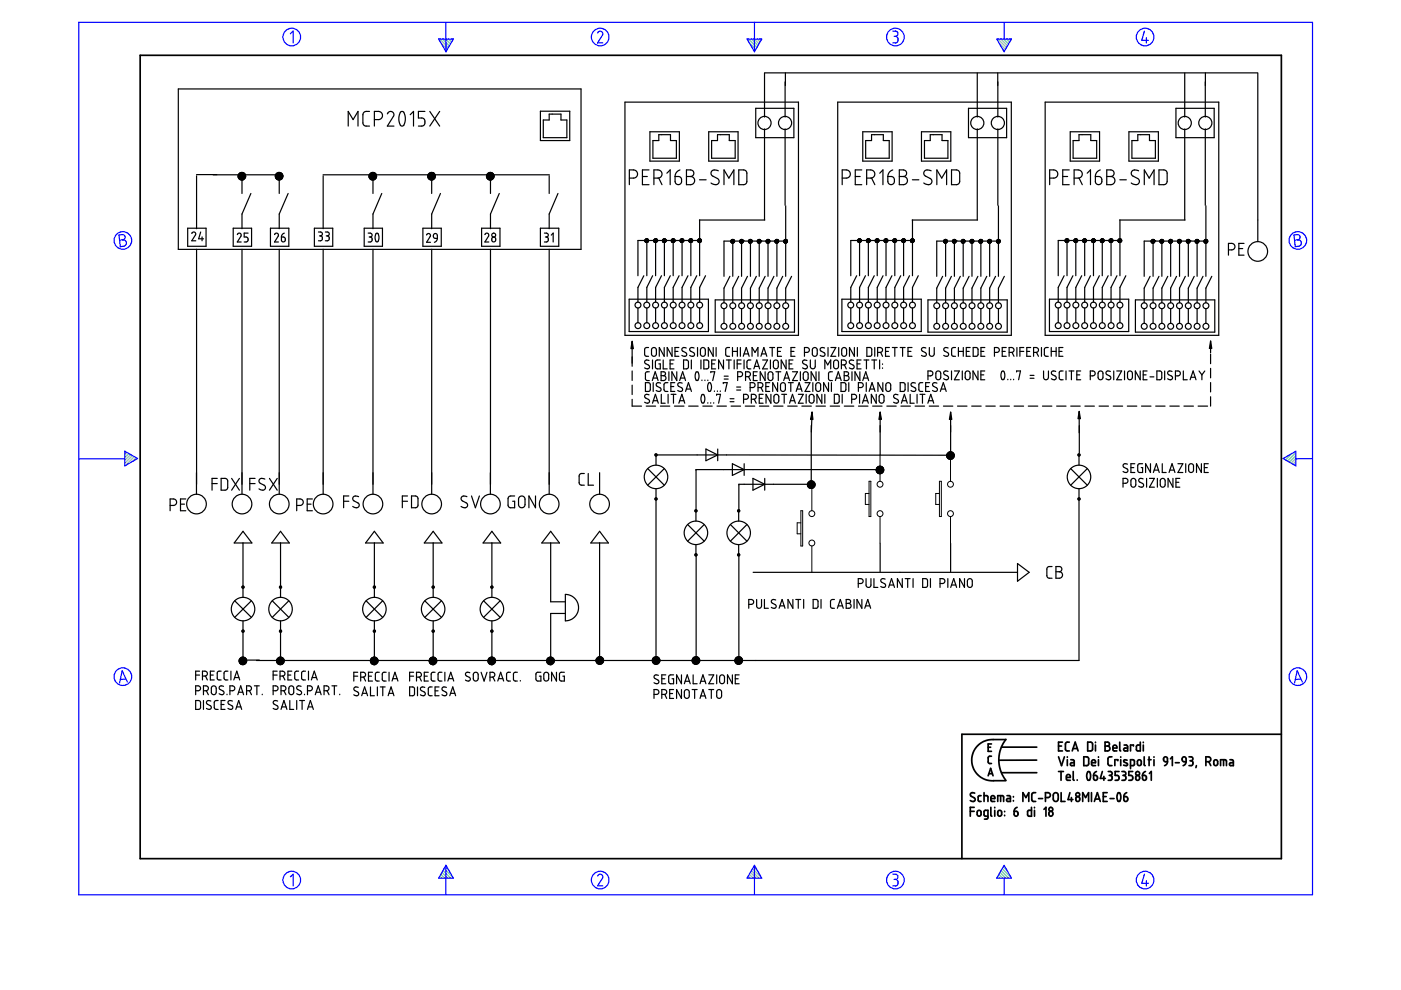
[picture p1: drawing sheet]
<svg xmlns="http://www.w3.org/2000/svg" width="297mm" height="210mm" viewBox="0 0 297 210" stroke-linecap="round" stroke-linejoin="round" font-family="sans-serif">
<g fill="none" stroke="#6c9" stroke-width=".25">
<path d="M93.3 8.3l1.8 1.8M93.5 9.1l1.3 1.4M93.9 8.3l1.4 1.4M94.3 10.6l.3 .3M94.5 8.3l1 1M95.1 8.3l.7 .6M95.8 8.3l.2 .2M158.6 8.3l1.9 1.8M158.9 9.1l1.3 1.4M159.3 8.3l1.4 1.4M159.7 10.6l.3 .3M159.9 8.3l1 1"/>
<path d="M160.5 8.3l.6 .6M161.1 8.3l.3 .2M211.6 8.3l1.8 1.8M211.8 9.1l1.4 1.4M212.2 8.3l1.4 1.4M212.7 10.6l.2 .3M212.8 8.3l1 1M213.5 8.3l.6 .6M214.1 8.3l.2 .2M26.5 95.7h.1M26.9 95.9l-.4 .5M27.3 96.1l-.8 .9"/>
<path d="M27.7 96.4l-1.2 1.2M28.1 96.6l-1.6 1.6M28.5 96.8l-1.9 1.9M28.9 97l-.8 .9M272.4 97l-.2 .3M273.9 96.2l-1.4 1.3M274.7 95.9l-1.8 1.8M274.7 98.4l-.2 .3M274.7 97.8l-.6 .6M274.7 97.2l-1 1M274.7 96.6l-1.4 1.4M93 186.1v.1"/>
<path d="M93.2 185.8l.5 .4M93.5 185.4l.8 .8M93.7 185l1.2 1.2M93.9 184.6l1.6 1.6M94.1 184.2l2 1.9M94.4 183.8l.8 .8M158.4 186.1v.1M158.6 185.8l.5 .4M158.9 185.4l.8 .8M159.1 185l1.2 1.2M159.3 184.6l1.6 1.6M159.6 184.2l1.8 1.9"/>
<path d="M159.8 183.8l.8 .8M211.3 186.1l.1 .1M211.6 185.8l.4 .4M211.8 185.4l.8 .8M212 185l1.3 1.2M212.3 184.6l1.6 1.6M212.5 184.2l1.9 1.9M212.7 183.8l.8 .8"/>
</g>
<g fill="none" stroke="#00f" stroke-width=".25">
<path d="M16.7 4.7h261.6v185h-261.6zM61.6 7.2l.5-.6v2.5M93 8.3h3.1l-1.5 2.7zM94.6 4.7v6.3M126.7 7l.5-.4 .5 .3 .1 .5-1.1 1.7h1.1M158.4 8.3h3.1l-1.5 2.7zM160 4.7v6.3M189.3 6.6h.7l.3 .3v.6l-.5 .2M189.6 7.7h.2M189.8 7.7l.5 .3 .1 .7-.4 .4h-.7M211.3 8.3h3.1l-1.5 2.7zM212.9 4.8v3.5"/>
<path d="M242.6 6.6l-.5 2h1.4M243.1 8v1.1M25.2 49.8l.9-.1 .3 .3 .1 .5-.5 .3 .5 .1 .3 .5v.3l-.4 .5-.9 .1zM26 50.8l-.7 .1M274.3 49.8l.9-.1 .3 .3 .1 .5-.5 .3 .6 .2 .1 .2 .1 .5-.3 .4-1 .2zM275.1 50.8l-.6 .1M16.8 97.3h9.7M26.5 95.7l2.7 1.5-2.7 1.6zM272.1 97.2l2.6-1.5v3.1zM278.3 97.2l-3.6 .1M26.7 144l-1.2 .1M27 144.6l-1.1-2.4-.5 2.6"/>
<path d="M275.8 144l-1.2 .1M276.1 144.6l-1.1-2.4-.5 2.6M61.6 185.9l.5-.5v2.4M94.6 183.5v6.2M94.6 183.5l1.5 2.7h-3.1zM126.7 185.8l.2-.3 .5-.1 .4 .4-.1 .4-1 1.6h1.1M160 183.5v6.2M160 183.5l1.5 2.7h-3.1zM189.3 185.4h.7l.3 .2 .1 .5-.6 .4M189.6 186.5h.2M189.8 186.5l.6 .3v.7l-.3 .3h-.8M212.9 186.2v3.5"/>
<path d="M212.9 183.5l1.5 2.7h-3.1zM242.6 185.4l-.5 1.9h1.4M243.1 186.7v1.1"/>
<circle cx="61.9" cy="7.9" r="1.87"/>
<circle cx="127.3" cy="7.9" r="1.87"/>
<circle cx="189.8" cy="7.9" r="1.87"/>
<circle cx="242.8" cy="7.9" r="1.87"/>
<circle cx="26" cy="51" r="1.87"/>
<circle cx="275.2" cy="51" r="1.87"/>
<circle cx="26" cy="143.5" r="1.87"/>
<circle cx="275.2" cy="143.5" r="1.87"/>
<circle cx="61.9" cy="186.6" r="1.87"/>
<circle cx="127.3" cy="186.6" r="1.87"/>
<circle cx="189.8" cy="186.6" r="1.87"/>
<circle cx="242.8" cy="186.6" r="1.87"/>
</g>
<g fill="none" stroke="#000" stroke-width=".36">
<path d="M29.7 11.7h242v170.4h-242zM209.5 158.4h.5M210.2 157.7h-.7v1.6h.7M210.5 156.8h2.7M210.6 156.8l-1.1 .1-1 .3-.8 .5-.7 .8-.5 .7-.4 1.1-.1 .9 .2 1.1 .3 .9 .7 .9 1.3 1 1.4 .4h3.4M212.3 158.4h7.5M213.3 156.8l-1 1.7-.5 2.2v1.3l.3 1.2 .4 1.1 .8 1.1M224.4 158.2h.7M225.3 157.4h-.9v1.8h.9M226.7 157.4h-.5l-.3 .3 .1 1.3 .2 .2h.5M227.3 159.2l.7-1.8 .6 1.8M227.5 158.7h.9"/>
<path d="M230.6 157.4h.7l.3 .2v1.3l-.2 .3h-.8zM232.3 157.4v.1M232.3 158v1.2M234.3 157.4h.7l.2 .2-.1 .5-.3 .1 .4 .1 .1 .3v.4l-.3 .2h-.7zM234.3 158.2h.5M236 158.6h.8l-.2-.5-.3-.1-.2 .1-.1 .9 .1 .2h.7M237.4 157.4v1.6l.2 .2M238.3 158h.6l.2 .3v.9h-.6a.31 .31 0 0 1-.3-.3 .31 .31 0 0 1 .3-.3h.6M240.3 158.2v-.2h-.6v1.2M241.8 157.4v1.8h-.7l-.2-.2 .1-.9 .3-.1h.5M242.4 157.4v.1M242.4 158v1.2"/>
<path d="M271.7 155.7h-67.8v26.4M205.7 172h.8M206.5 171.2h-.8v1.9M206.7 168.2l-.7-.1-.3 .4 .2 .3 .8 .4v.5l-.2 .2-.8-.2M207.2 172l.5-.2 .3 .3v.6l-.3 .3-.5-.2zM208 168.7h-.4l-.2 .2v.9l.2 .1h.4M208.6 168.7l.8 .1 .1 1.1M208.6 168.1v1.8M209.5 173.1h-.6l-.2-.2-.1-.9 .2-.2h.7v1.6l-.2 .3h-.6M209.5 164.5l.5-1.6 .5 1.6M209.7 164h.7M210.1 169.3h.8l-.1-.5-.2-.1-.4 .1-.1 .9 .2 .2h.6"/>
<path d="M210.1 171.2v1.7l.2 .2M210.2 160.3h-.4l-.3 .3v1.1l.7 .2M210.9 171.2v.1M210.9 171.8v1.3M211.5 169.9v-1.2h1.2l.1 1.2M211.6 172l.4-.2 .3 .3 .1 .6-.3 .3-.5-.2zM212.2 168.7v1.2M212.3 163.8h7.5M213 172v.1M213 172.8v.2M213.5 168.7h.5l.2 .2v1h-.5a.31 .31 0 0 1-.3-.3 .31 .31 0 0 1 .3-.3h.5M214.9 168.9v.1"/>
<path d="M214.9 169.7v.1M215 172l.8 .1v.8l-.3 .2-.4-.2zM215.6 171.2l-.4 .3-.2 .5M216.9 169.9v-1.8l.6 1 .6-1v1.8M218.7 171.2v1.9l-.7-.1-.1-1 .2-.2h.6M219.3 171.2v.1M219.3 171.8v1.3M219.6 168.1h-.6l-.2 .3v1.3l.2 .2h.6M219.8 161.2h-8M220.2 169.3h.8M221.3 171.6l.5-.4v1.9M221.7 169.1l.8-.1 .2-.3-.2-.5-.8-.1v1.8"/>
<path d="M223.4 168.3l.5-.2 .4 .3v1.2l-.3 .3h-.3l-.3-.3-.1-1zM224.4 160.5l.7 1.8 .6-1.8M224.4 163.6h1.1M225 163.6v1.8M225 168.1v1.8h.8M226.1 164.8h.8l-.1-.5-.4-.1-.2 .2-.1 .8 .2 .2h.6M226.3 160.5v.1M226.3 161.1v1.2M226.8 168.1l-.4 1.4h1.1M227 161.1h.5l.3 .2v1h-.6a.31 .31 0 0 1-.3-.3 .31 .31 0 0 1 .3-.3h.6M227.2 169.1v.8M227.5 163.6v1.6l.3 .2"/>
<path d="M228.2 169.1l.3-.2 .4 .2v.5l-.1 .2-.4 .1-.2-.1zM228.4 165.4h.1M229.6 169.9v-1.8l.6 1 .6-1v1.8M229.8 160.5h.7l.3 .3v1.2l-.2 .3h-.8zM230.6 163.7a.53 .53 0 0 1 .5 .2 .53 .53 0 0 1 .1 .5l-.1 .7a.34 .34 0 0 1-.4 .3 .34 .34 0 0 1-.2-.4l-.1-.6zM231.4 168.1v1.8M231.4 161.7h.9v-.3l-.2-.3-.5 .1-.2 .9 .2 .2h.7M231.9 164.4h.6l.1 .2 .1 .5-.2 .3h-.3l-.3-.1zM232 169.9l.7-1.8 .6 1.8M232.2 169.4h.9M232.5 163.6l-.4 .3-.2 .5M232.9 160.5v.1"/>
<path d="M232.9 161.1v1.2M233.7 163.6l-.4 1.4h1.1M233.9 168.9h.6M234 164.6v.8M234.7 168.1h-.8v1.8h.8M235 163.6h.4l.3 .2 .1 .3-.4 .3M235.2 164.4h.2M235.4 169.3h.8M235.4 164.4l.4 .2v.5l-.3 .3h-.5M235.8 160.5h-.6l-.3 .4v1.2l.3 .2h.6M237 161.3v-.2h-.6v1.2M237 168.2a.53 .53 0 0 1 .6 .1 .53 .53 0 0 1 0 .6v.7a.35 .35 0 0 1-.5 .3 .35 .35 0 0 1-.2-.5l-.1-.6z"/>
<path d="M237.3 163.6h-.9v.8h.6l.3 .4-.2 .6h-.7M237.6 160.5v.1M237.6 161.1v1.2M237.9 163.6h.4l.3 .2 .1 .4-.4 .2M238.1 164.4h.2M238.3 168.9l.7 .1 .1 .6-.1 .2-.4 .1-.2-.1zM238.3 164.4l.4 .3v.5l-.3 .2h-.5M238.9 168.1l-.4 .2-.2 .6M239 161.2l-.4-.1a.27 .27 0 0 0-.3 .1 .27 .27 0 0 0 .1 .4l.5 .2a.33 .33 0 0 1 0 .5 .33 .33 0 0 1-.5 0l-.2-.1M239.7 162.3l.8-.1v-.9l-.2-.2h-.6v1.9M240.2 163.6h-.9v.8h.6l.3 .3-.2 .7h-.7M240.9 164.5l.3-.1 .3 .1 .1 .6-.1 .2-.4 .1-.2-.1z"/>
<path d="M241.2 161.3l.2-.2 .5 .1 .1 .8-.2 .2-.3 .1-.3-.2zM242.2 164.4l.8 .1v.8l-.5 .1-.2-.1zM242.6 160.5v1.6l.2 .2M242.9 163.6l-.5 .3-.2 .5M243.4 161.1h.7M243.6 160.5v1.8M243.7 164l.4-.4v1.8M244.7 160.5v.1M244.7 161.1v1.2M246.8 160.5h.4l.3 .1v.9l-.7-.1-.1-.6zM247.5 161.5l-.1 .5-.5 .3M248.2 160.9l.4-.4v1.8"/>
<path d="M249.2 161.7h.8M250.7 160.6l.4-.1 .3 .1 .1 .9h-.5l-.3-.2zM251.5 161.5l-.1 .5-.6 .3M252.1 160.5l.7 .1 .1 .4-.4 .3M252.3 161.3h.2M252.5 161.3l.4 .2v.5l-.2 .3h-.6M253.7 162.3l-.1 .5M255.7 161.5l.8-.1 .2-.3-.1-.4-.3-.2h-.6v1.8M256.3 161.5l.4 .8M257.4 161.2l.5-.1 .3 .3-.1 .7-.2 .2-.5-.2zM258.8 162.3v-1.2l1.1 .1 .1 1.1M259.4 161.1v1.2"/>
<path d="M260.8 161.1h.5l.2 .3v.9h-.5a.31 .31 0 0 1-.3-.3 .31 .31 0 0 1 .3-.3h.5"/>
<circle cx="222.8" cy="172.5" r=".49"/>
<circle cx="222.8" cy="171.6" r=".42"/>
<circle cx="228.5" cy="168.5" r=".41"/>
<circle cx="241.2" cy="164" r=".42"/>
</g>
<g fill="none" stroke="#000" stroke-width=".25">
<path d="M37.8 18.9h85.4v34h-85.4zM162.1 15.5v9.3M162.1 15.5h104.5M166.5 17.4v7.4M166.5 15.5v2.6M207.2 15.5v9.3M211.5 15.5l.1 9.3M251.2 15.5v9.3M255.5 17.4v7.4M255.6 15.5v2.6M266.7 15.5v35.7M41.7 37.3v11.2"/>
<path d="M41.7 37h4.3M45.2 37.1h14.2M50.6 37.3l-.1 .1M50.8 37.3l-.3 .2M50.9 36.6l-.3 .4M51 36.6l-.5 .5M51.2 36.6l-.7 .7M51.3 38.2h.1M51.3 37.3v3.7M51.3 36.8l-.8 .8M51.3 38.1l-.1 .1M51.3 37.9l-.3 .2"/>
<path d="M51.3 37.4l-.6 .6M51.3 37l-.8 .7M51.3 36.6l-.8 .7M51.5 36.6l-.8 .7M51.5 37.3l-.2 .2M51.5 36.6l-.2 .2M51.6 36.6l-.3 .4M51.7 36.7l-1.1 1.1M51.8 36.7l-1.2 1.1M51.8 37.3l-.5 .5M51.8 36.7l-1.1 1.2M51.9 36.8l-.5 .5"/>
<path d="M51.9 36.9l-1.1 1.1M52 37.3l-.9 .8M52 37l-.4 .3M52 37l-1.1 1.1 .4-.4M52 37.7l-.4 .4M52 37.1l-.7 .8M52 37.1l-.1 .2M52.1 37.5l-.6 .6M52.1 37.4l-.8 .8M52.1 37.3l-.8 .8M58.4 37.3h.1M58.6 37.3l-.2 .2"/>
<path d="M58.7 38l1.1-1.1-1 1.1M58.8 36.7l-.3 .3M58.8 37.3l-.4 .3M59 36.6l-.6 .6M59.1 37.3l-.6 .5M59.1 36.6l-.7 .7M59.2 37.3l.6-.5-.5 .5M59.2 37.3v3.7M59.2 37.3l-.6 .6M59.2 36.6l-.7 .7M59.3 37.3l-.7 .7M59.3 36.6l-.9 .9"/>
<path d="M59.4 36.6l-.7 .7M59.5 36.6l-1.1 1.1M59.6 36.7l-1.1 1.1M59.6 36.7l-.6 .6M59.7 37.3l-.9 .8M59.8 37.9l-.1 .1M59.9 37.7l-.4 .4M59.9 37l-.3 .3M59.9 37.1l-1 1M60 37.5l-.7 .7M60 37.2l-.9 1M60 37.2l-1 .9"/>
<path d="M60 37.4l-.8 .8M68.5 37.1h48M68.5 37.3v11.2M73.8 26.7v-3.1l1.1 1.8 1-1.8v3.1M78.3 23.6l-.9 .1-.5 .6 .1 2.1 .5 .3h.8M78.4 37.3l-.2 .2M78.8 36.6l-.5 .5M78.9 36.6l-.6 .6M79 36.6l-.8 .8M79.1 37.3v3.7M79.1 36.6l-.7 .7M79.2 36.6l-.9 1"/>
<path d="M79.3 37.3l-.7 .7M79.3 36.6l-1 1M79.3 38.1h-.1M79.3 37.9l-.3 .3M79.3 37.4l-.6 .7M79.3 37l-.9 .9M79.3 36.7l-1 1M79.3 37.3h.1M79.3 36.6h.1M79.4 25.4h1l.5-.3 .2-.8-.2-.4-.6-.3h-.9v3.1M79.4 36.7l-1 1.1M79.5 36.7l-.2 .1"/>
<path d="M79.5 37.3l-.2 .2M79.5 36.7l-.2 .3M79.6 36.8l-1.2 1.1M79.7 36.9l-1.2 1.1M79.7 36.9l-.4 .4M79.7 37.7l-.3 .4M79.7 37l-.3 .3M79.8 37.3l-.9 .8M79.8 37l-1.1 1.1M79.8 37.1l-1 1M79.8 37.6l-.5 .5M79.8 37.2l-.1 .1"/>
<path d="M79.8 37.4l-.7 .8M79.8 37.4l-.5 .5M82.1 24.2l.3-.4 .4-.2 .6 .3 .1 .6-1.4 2.2h1.4M85 23.7l.3-.1 .3 .2 .3 .9v1.2l-.3 .6-.2 .2-.5-.1-.3-1v-1zM87 24.3l.7-.7v3.1M90.1 23.6h-1.4v1.4l1 .1 .4 .5v.6l-.2 .4-.4 .1h-.8M90.9 37.3l-.2 .2M90.9 37.9l.6-.6v3.7M91.1 37.3l-.4 .3M91.1 23.6l2.1 3.1M91.2 36.6l-.5 .5M91.3 37.3l-.5 .5"/>
<path d="M91.3 36.6l-.6 .6M91.5 36.6l-.7 .7M91.6 36.6l-.9 .8M91.7 36.6l-.7 .7M91.7 36.6l-1 1M91.8 36.6h.1M91.8 38.1h-.1M91.8 37.9l-.3 .3M91.8 37.4l-.7 .7M91.8 37.2l-.8 .8M91.8 37.3h-.1M91.8 37l-.4 .3"/>
<path d="M91.8 36.7l-.6 .6M91.8 37.3h.1M91.9 36.7l-1.1 1M91.9 36.7l-.1 .1M92 36.7l-1.1 1.2M92 37.3l-.8 .8M92 36.8l-.2 .3M92.1 36.9l-1.1 1.1M92.2 37l-.4 .5M92.2 37.7l-.3 .4M92.2 37.3l-.4 .5M92.2 37l-.2 .3"/>
<path d="M92.2 37.6l-.4 .5M92.3 37.1l-.2 .2M92.3 37.4l-.8 .8M92.3 37.2l-1 .9M92.3 37.4l-.5 .5M93.2 23.6l-2.1 3.1M103.3 37.3l-.2 .2M103.4 37.9l.6-.6v3.7M103.7 36.6l-.5 .5M103.8 37.3l-.5 .5M103.8 36.6l-.6 .6M104 36.6l-.9 .8"/>
<path d="M104.1 36.6l-.9 1M104.2 36.6h.1M104.2 36.6l-1 1M104.2 38.1h.1M104.2 37.9l-.3 .3M104.2 37.4l-.6 .7M104.2 37l-.9 .9M104.2 37.2l-.1 .1M104.2 36.7l-.5 .6M104.2 37.3h.1M104.3 36.7l-1.1 1M104.4 36.7l-.2 .1"/>
<path d="M104.5 36.7l-.6 .6M104.5 36.8l-.3 .3M104.6 36.9l-1.2 1.1M104.6 36.9l-1.1 1.1M104.6 37.7l-.3 .4M104.6 37l-.4 .5M104.7 37l-1.1 1.1M104.7 37.3l-.5 .5M104.7 37.1l-1 1M104.7 37.6l-.5 .5M104.8 37.4l-.8 .8M104.8 37.4l-.6 .5"/>
<path d="M114.6 23.6h6.2v6.2h-6.2zM115.2 25.4h1.2v-1.2h2.5v1.2h1.3v3.8h-5zM116.4 37.3v3.7M132.5 21.7h36.8v49.4h-36.8zM133.4 37.8h1l.5-.3 .3-.5-.2-.7-.5-.3h-1.1v3.2M136.2 37.4h1M137.6 36h-1.4v3.2h1.4M137.8 27.9h6.2v6.3h-6.2zM138.4 29.8h1.3v-1.2h2.5v1.2h1.2v3.7h-5zM138.6 37.8h1l.5-.3 .3-.8-.3-.5-.4-.2h-1.1v3.2M139.7 37.7l.7 1.5M141.4 36.7l.7-.7v3.2"/>
<path d="M143.1 37.4h.8l.5 .3 .1 .9-.2 .4-.5 .2-.5-.3-.2-.4zM144.2 36l-.8 .6-.3 .8M145.5 36l1.1 .1 .5 .4-.1 .6-.6 .3 .6 .2 .3 .4-.1 .6-.4 .5-1.3 .1zM145.5 37.4h.9M148.3 38.1h1.4M150.3 27.9h6.2v6.3h-6.2zM150.9 29.8h1.2v-1.2h2.5v1.2h1.3v3.7h-5zM152.3 36.2l-1.1-.1-.4 .3-.1 .5 .4 .4 1.2 .7 .2 .3-.1 .5-.6 .4-1.1-.4M153.5 39.2v-3.2l1 1.8 1.1-1.8v3.2M156.6 36l1.3 .1 .4 .4v2.1l-.4 .5-1.3 .1zM160.2 23h8.1v6.2h-8.1zM162.1 27.3v19.3"/>
<path d="M166.5 27.3v16.2M177.6 21.7h36.8v49.4h-36.8zM178.6 37.8h1l.4-.3 .3-.4-.2-.7-.5-.4h-1v3.2M181.3 37.4h1.1M182.7 36h-1.4v3.2h1.4M182.9 27.9h6.2v6.3h-6.2zM183.5 29.8h1.3v-1.2h2.5v1.2h1.2v3.7h-5zM183.7 37.8h1l.5-.2 .3-.7-.2-.5-.5-.4h-1.1v3.2M184.8 37.7l.7 1.5M186.5 36.7l.7-.7v3.2M188.2 37.4h.8l.5 .3 .1 .9-.2 .4-.5 .2-.5-.3zM189.3 36l-.7 .5-.4 .9"/>
<path d="M190.7 36l1 .1 .5 .4-.1 .6-.6 .3 .6 .2 .3 .6-.2 .6-.4 .3-1.1 .1zM190.7 37.4h.8M193.4 38.1h1.4M195.4 27.9h6.2v6.3h-6.2zM197.2 28.6h2.5v1.2h1.3v3.7h-5v-3.7h1.2zM197.4 36.2l-.6-.2-.5 .1-.4 .3v.4l.3 .5 1.3 .8 .1 .4-.2 .4-.6 .3-.9-.4M198.6 39.2v-3.2l1.1 1.8 1-1.8v3.2M201.7 36l1.3 .1 .4 .4 .1 2-.4 .6-1.4 .1zM205.3 23h8.1v6.2h-8.1zM207.2 27.3v19.3M211.6 27.3v16.2M221.6 21.7h36.8v49.4h-36.8z"/>
<path d="M222.5 37.8h1l.5-.2 .3-.7-.2-.5-.5-.4h-1.1v3.2M225.3 37.4h1.1M226.7 36h-1.4v3.2h1.4M226.9 27.9h6.2v6.3h-6.2zM227.5 29.8h1.3v-1.2h2.5v1.2h1.2v3.7h-5zM227.7 37.8h1l.6-.4 .2-.6-.3-.5-.4-.3h-1.1v3.2M228.8 37.7l.7 1.5M230.5 36.7l.7-.7v3.2M232.2 37.4h.8l.5 .3 .1 .9-.2 .4-.5 .2-.6-.3zM233.3 36l-.8 .6-.3 .8M234.7 36h1l.5 .5-.1 .7-.6 .2 .6 .2 .3 .6-.2 .6-.4 .3-1.1 .1zM234.7 37.4h.8"/>
<path d="M237.4 38.1h1.4M239.4 27.9h6.2v6.3h-6.2zM240 29.8h1.2v-1.2h2.5v1.2h1.3v3.7h-5zM241.4 36.2l-.6-.2-.6 .1-.3 .3-.1 .4 .4 .5 1.3 .8 .1 .4-.2 .4-.6 .3-1-.4M242.6 39.2v-3.2l1 1.8 1.1-1.8v3.2M245.7 36l1.3 .1 .4 .4 .1 2-.4 .6-1.4 .1zM249.3 23h8.1v6.2h-8.1zM251.2 27.3v19.3M255.5 27.3v16.2M39.8 48.4h3.9v3.8h-3.9zM40.7 49.5l.2-.3h.3l.3 .4-.8 1.5h.8M41.7 52.9v51.9"/>
<path d="M42.5 49.2l-.4 1.4h1.1M42.8 50.2v.9M49.4 48.4h3.9v3.8h-3.9zM50.3 49.7l.4-.3 .4 .3v.4l-.8 1.2h.8M51.3 52.9v51.9M52.6 49.4h-.8v.8l.6 .1 .2 .3-.1 .6-.7 .1M53.2 41l-1.9 4.4v3.1M57.3 48.4h3.9v3.8h-3.9zM58.2 49.7l.4-.3 .4 .3v.4l-.8 1.2h.8M59.2 52.9v51.9M59.7 50.2l.7 .2 .1 .5-.1 .3-.4 .1-.2-.1zM60.3 49.4l-.4 .3-.2 .5"/>
<path d="M61.1 41l-1.9 4.4v3.1M66.7 48.4h3.8v3.8h-3.8zM67.5 49.2h.6l.2 .2v.4l-.4 .2M67.7 50h.2M67.9 50l.4 .2v.5l-.2 .3-.6 .1M68.5 52.9v51.9M69 49.2h.5l.3 .2-.1 .5-.3 .1M69.2 50h.2M69.4 50l.4 .3v.5l-.3 .2-.5 .1M77.2 48.4h3.9v3.8h-3.9zM78.1 49.4h.4l.3 .2v.5l-.3 .1M78.3 50.2h.2"/>
<path d="M78.5 50.2l.4 .3v.6l-.3 .2h-.5M79.1 52.9v51.9M79.7 49.5a.53 .53 0 0 1 .6 .2 .53 .53 0 0 1 0 .5v.7a.35 .35 0 0 1-.5 .4 .35 .35 0 0 1-.2-.5l-.1-.6zM80.9 41l-1.8 4.4v3.1M89.7 48.4h3.9v3.8h-3.9zM90.4 49.8l.4-.3 .4 .2v.4l-.8 1.3h.9M91.5 52.9v51.9M92 49.7l.4-.2 .2 .2 .1 .8-.7-.1-.1-.2zM92.7 50.5l-.2 .6-.4 .3M93.4 41l-1.9 4.4v3.1M102.1 48.4h3.9v3.8h-3.9zM102.8 49.7l.4-.3 .4 .3v.3l-.8 1.3h.8"/>
<path d="M104 52.9v51.9M104.4 50.4l.3-.2 .3 .2 .1 .5-.2 .3-.3 .1-.2-.1zM105.9 41l-1.9 4.4v3.1M114.6 48.4h3.9v3.8h-3.9zM115.4 49.4h.5l.3 .2v.4l-.4 .2M115.6 50.2h.2M115.8 50.2l.4 .3v.5l-.2 .3h-.6M116.4 52.9v51.9M116.9 49.8l.4-.4v1.9M118.3 41l-1.9 4.4v3.1M136.5 58.5l-1.2 2.4v3.2M136.7 51.1h.1"/>
<path d="M136.7 51.2l.5-.5-.4 .5M136.8 51.2l.6-.5-.6 .6M136.9 50.7l-.1 .1M137 50.6l-.3 .3M137 51.4l.5-.5-.4 .5M137.1 50.6l-.4 .4M137.2 50.6l-.4 .4M137.3 50.7l-.5 .5M137.4 50.8l-.6 .5 .3-.3v7.5M137.4 51.2l-.1 .2M137.5 50.8l-.6 .6M137.5 50.9l-.5 .5"/>
<path d="M137.5 51.2l-.2 .2M137.5 51.1l-.3 .3M137.5 51l-.4 .4M138.4 58.5l-1.3 2.4v3.2M138.9 50.7l-.3 .2M138.9 50.6l-.3 .3M139 51v7.5M139 50.6l-.4 .5M139.1 50.7h.1M139.1 51.1l-.3 .3M139.1 50.7l-.5 .5 .5-.5M139.2 50.7l-.5 .6"/>
<path d="M139.3 51l.1-.1-.5 .5 .2-.2M139.3 50.8l-.6 .6 .6-.6M139.3 51.2l-.1 .2M139.3 50.9l-.2 .2M139.3 51.2l-.2 .2M139.4 51.1l-.3 .3M139.4 51h.1M139.4 51l-.4 .4M140.3 58.5l-1.3 2.4v3.2M140.6 51.2l.5-.5-.6 .6M140.6 51.4l.6-.6-.3 .2v7.5M140.7 51.4l.5-.6-.5 .6"/>
<path d="M140.7 50.7l-.2 .2M140.7 51l-.2 .2 .1-.1M140.8 50.6l-.2 .2M140.9 50.6l-.4 .4M140.9 50.7l-.4 .4M141 50.7l-.5 .4M141.1 50.7l-.4 .3M141.1 51l-.4 .4M141.2 51l-.4 .4M141.2 51.2l-.2 .2M141.2 50.9l-.1 .1M141.2 51.1l-.3 .3"/>
<path d="M141.2 50.9v.1M142.1 58.5l-1.2 2.4v3.2M142.3 51h.1M142.4 51.3l.6-.6-.6 .6M142.5 51l.4-.3-.5 .5M142.6 50.7l-.3 .2M142.6 51.4l.5-.4-.4 .4M142.7 50.6l-.4 .4M142.7 51v7.5M142.7 50.6l-.4 .5M142.8 50.6l-.5 .5M142.8 50.7l-.5 .4"/>
<path d="M143 50.8l-.5 .5M143.1 50.8l-.6 .6 .4-.4M143.1 51.2l-.2 .2M143.1 50.9l-.5 .5M143.1 51h.1M143.1 51.1l-.3 .3M144 58.5l-1.3 2.4v3.2M144.4 50.7l-.1 .1M144.5 50.7l-.3 .2M144.5 50.6l-.3 .4M144.6 51v7.5M144.7 50.6l-.5 .4"/>
<path d="M144.7 50.7l-.5 .4M144.7 50.7l-.5 .5 .2-.2M144.8 50.7l-.3 .3M144.8 50.7l-.5 .6 .2-.3M144.8 51l.1-.1-.5 .5M144.9 50.7l-.6 .6M144.9 50.8l-.5 .6 .5-.6M144.9 51l-.3 .4zM145 51.1l-.3 .3M145.9 58.5l-1.3 2.4v3.2M146.2 51.3l.5-.6-.2 .3v7.5M146.2 50.7v.1"/>
<path d="M146.3 50.7l-.2 .2M146.4 50.6l-.3 .4 .3-.4M146.5 50.6l-.4 .5 .4-.5M146.6 50.7l-.5 .5zM146.7 50.7l-.6 .6 .3-.3M146.7 51.2l-.2 .2M146.7 51.1l-.3 .3M146.7 51h.1M146.7 51l-.4 .4M146.7 51.3v.1M146.8 50.8l-.5 .6 .5-.6M146.8 51l-.1 .1"/>
<path d="M146.8 51.1l-.1 .1M146.8 50.9l-.1 .1M146.8 50.9v.1M146.9 51l-.4 .4M147.7 58.5l-1.2 2.4v3.2M148.1 51.3l.2-.3h-13v7.5M148.1 50.7l-.1 .1M148.2 51.3v.1M148.2 50.9l-.1 .1M148.2 50.8l-.3 .3M148.2 51.1l.4-.3-.5 .6M148.2 50.7l-.3 .2"/>
<path d="M148.2 50.9l-.2 .3M148.2 51h.1M148.2 50.7l-.3 .3M148.2 50.7l-.2 .3M148.3 46.7h13.9M148.3 50.6l-.1 .1M148.3 46.6v11.9M148.4 50.6l-.2 .2M148.4 51l-.2 .2M148.5 50.7l-.3 .2M148.5 51l.2-.1-.1 .1M148.5 50.7l-.3 .3"/>
<path d="M148.5 50.7l-.5 .5M148.5 51l-.3 .3M148.6 50.7l-.4 .3M148.6 51l-.4 .4M148.7 51.2l-.2 .2M148.7 51.1l-.3 .3M148.7 51l-.4 .4M148.7 50.9l-.1 .1M149.6 58.5l-1.3 2.4v3.2M154.7 58.6l-1.2 2.5v3.1M155.1 51l-.1 .1M155.1 51l-.1 .2"/>
<path d="M155.2 50.8l-.2 .1M155.2 50.8l-.2 .3M155.3 51l-.3 .3M155.3 50.8l-.2 .2M155.3 51l-.3 .4M155.4 51.1v7.5M155.4 50.8l-.4 .5M155.5 50.8l-.2 .2M155.6 51l-.5 .5M155.6 50.8l-.2 .2M155.6 50.8l-.6 .6 .6-.5-.1 .1M155.7 51l-.5 .5"/>
<path d="M155.7 51.4l-.1 .1M155.7 50.9l-.1 .1M155.7 51h.1M155.7 51.3l-.3 .2M155.7 51.1l-.5 .4M155.7 51.1l-.4 .5M155.7 51.2l-.3 .3M155.7 51.1l-.4 .4M156.6 58.6l-1.2 2.5v3.1M156.8 51h.1M156.9 51.4l.6-.5-.5 .6M156.9 51l-.1 .1"/>
<path d="M157 51l.3-.2-.5 .4M157.1 50.8l-.2 .2M157.1 51l.3-.2-.5 .5 .3-.3M157.2 50.8l-.3 .2M157.2 50.8l-.4 .4M157.2 51.1v7.5M157.4 51.3l-.2 .3M157.4 51.2l-.3 .3M157.4 51.3l-.3 .2M157.4 50.8l-.5 .6M157.5 51l-.5 .5M157.5 51.4v.1"/>
<path d="M157.5 50.9l-.1 .3M157.6 51h.1M157.6 51.1l-.2 .2M157.6 51.2l-.4 .4M157.6 51.3l-.2 .2M157.6 51.1l-.2 .3M158.5 58.6l-1.3 2.5v3.1M158.8 51l-.1 .1M158.9 50.8l-.2 .1M158.9 51.5h.1M158.9 51.4v.1M158.9 51.2l-.1 .2"/>
<path d="M158.9 51l-.2 .2M159 51.5l.5-.4-.5 .5M159 50.8l-.1 .1M159.1 50.8l-.4 .3M159.1 51.1v7.5M159.1 50.8l-.2 .2M159.2 50.8l-.3 .2M159.2 51.5l.3-.3-.4 .4M159.2 51l-.3 .2M159.2 50.8l-.5 .5M159.3 50.8l-.6 .6M159.3 50.8l-.2 .2"/>
<path d="M159.3 50.9l-.1 .1M159.4 50.9l-.6 .5M159.4 51l-.5 .5M159.4 50.9l-.5 .6M159.4 51.4l-.1 .1M159.4 50.9l-.1 .1M159.4 51l-.4 .5 .4-.5M160.4 58.6l-1.3 2.5v3.1M160.6 51v.1M160.7 51l-.1 .1M160.7 50.8l-.1 .1M160.8 51l-.2 .2"/>
<path d="M160.9 50.8l-.3 .2M160.9 50.8l-.2 .2M161 51.1v7.5M161 50.8l-.3 .2M161 51.5l.4-.3-.4 .4M161 50.8l-.2 .2M161.1 50.8l-.5 .5M161.1 50.8l-.5 .6M161.2 50.8l-.5 .6 .5-.5M161.2 50.9l-.1 .1M161.3 50.9l-.6 .6M161.3 51l-.6 .5"/>
<path d="M161.3 51h.1M161.3 51.3l-.2 .2M161.3 51l-.5 .5M161.4 51.1l-.5 .4M162.2 58.6l-1.2 2.5v3.1M162.5 51.3l.5-.5-.5 .5M162.5 51l.3-.2-.3 .2M162.5 51l-.1 .1M162.8 51.1v7.5M162.8 50.8l-.4 .4M163 50.8l-.2 .2M163 50.8l-.5 .6"/>
<path d="M163 51l-.4 .5M163.1 50.9l-.2 .1M163.1 50.9l-.6 .5 .4-.4M163.1 50.9l-.5 .6M163.1 51l-.5 .5M163.2 51.3l-.2 .2M163.2 51l-.5 .5M163.2 51h-.1M163.2 51.1l-.4 .4 .4-.4M163.2 51.3l-.3 .2M163.2 51.2l-.3 .4 .3-.4M164.1 58.6l-1.3 2.5v3.1"/>
<path d="M164.3 51h.1M164.4 51l-.1 .1M164.5 50.8l-.2 .2M164.6 50.8l-.3 .2M164.7 50.8l-.3 .2M164.7 51.1v7.5M164.7 50.8l-.4 .4M164.8 50.8l-.5 .5M164.9 50.8l-.6 .5M164.9 50.8l-.5 .6M165 50.9l-.6 .6M165 50.9l-.5 .6"/>
<path d="M165 51h.1M165 51.2l-.3 .4M165 51l-.5 .5M165 51.3v.1M165.1 51.3l-.3 .2M165.1 51.1l-.5 .4 .5-.4M165.1 51.1l-.4 .5M165.9 58.6l-1.2 2.5v3.1M166.2 51v.1M166.3 51l-.1 .1M166.4 50.8l-.2 .2M166.4 51l.2-.2-.4 .5"/>
<path d="M166.5 51l-.3 .3M166.5 51.6h.1M166.5 50.8l-.2 .2M166.6 51.2l-.3 .3M166.6 50.8l-.4 .4M166.6 51.5h-.1M166.6 51.3l-.3 .2M166.6 51h-.1M166.6 51.2l.3-.3-.3 .3M166.6 51h.1M166.6 51.1h-13.1v7.5M166.6 43.6v15"/>
<path d="M166.6 50.8h.1M166.7 51l-.1 .1M166.7 50.8l-.1 .2M166.8 50.8l-.6 .6M166.8 50.8l-.5 .6M166.9 50.9l-.5 .6M166.9 51.3l-.2 .2M166.9 51l-.5 .5M166.9 51.1l-.3 .4M166.9 51.2l-.3 .3M167 51.1l-.4 .5M167.8 58.6l-1.2 2.5v3.1"/>
<path d="M181.6 58.5l-1.2 2.4v3.2M182 50.7l-.1 .1M182.1 51l.4-.3-.6 .5M182.1 50.6l-.3 .3M182.2 50.6l-.4 .5M182.2 51v7.5M182.4 50.7l-.5 .5 .2-.2M182.4 50.7l-.4 .3M182.5 50.7l-.6 .6zM182.5 50.8l-.5 .6M182.6 50.8l-.6 .6M182.6 51l-.4 .4"/>
<path d="M182.6 50.9l-.5 .5 .3-.4M182.6 51.2l-.2 .2M182.6 51.1l-.3 .3M182.6 50.9l-.5 .5M182.6 51.1l-.4 .3M183.5 58.5l-1.3 2.4v3.2M183.8 51.3l.6-.6-.6 .6M183.8 51l-.1 .1M183.9 50.7l-.1 .1M184 50.7l-.3 .2M184 50.6l-.3 .4M184.1 51v7.5"/>
<path d="M184.1 51.4l.4-.3-.4 .3M184.1 50.6l-.4 .5M184.2 51l.2-.2-.5 .6M184.2 50.7l-.4 .3M184.2 50.7l-.5 .5M184.3 50.7l-.6 .5M184.3 51l-.4 .4M184.4 50.8l-.5 .6M184.5 51.2l-.3 .2M184.5 50.9l-.5 .5M184.5 51h.1M184.5 50.9l-.1 .1"/>
<path d="M185.4 58.5l-1.3 2.4v3.2M185.8 50.7l-.2 .2M185.9 50.6l-.3 .3M185.9 51l-.2 .3M186 51v7.5M186 50.6l-.4 .5M186 51l-.3 .3M186.1 51l-.4 .4M186.1 51l.2-.2-.6 .5M186.1 50.7l-.5 .5 .5-.5M186.2 51l.1-.2-.5 .6M186.2 50.7l-.6 .5 .2-.2"/>
<path d="M186.2 50.7l-.3 .3M186.3 51.2l-.2 .2M186.3 50.9l-.4 .5 .5-.5M186.4 51l-.5 .4M186.4 51.1l-.3 .3M187.2 58.5l-1.2 2.4v3.2M187.7 50.7l-.2 .2M187.8 50.6l-.4 .4M187.9 50.6l-.5 .5M187.9 51v7.5M187.9 50.7l-.4 .4M187.9 51.3l-.1 .1"/>
<path d="M187.9 51.1l-.3 .3M187.9 50.9l-.2 .1M188 50.7l-.5 .5zM188.1 50.7l-.6 .6M188.1 51l-.4 .4M188.1 50.8l-.5 .5 .6-.5M188.2 50.8l-.5 .6M188.2 51l-.4 .4M188.2 50.9l-.5 .5M188.2 51.1l-.2 .3 .2-.2M188.2 50.9l-.1 .1M189.1 58.5l-1.2 2.4v3.2"/>
<path d="M189.4 51.3h.1M189.4 50.7v.1M189.4 51h.1M189.6 50.7l-.3 .2M189.7 51.4l.4-.4-.4 .4M189.7 50.6l-.4 .4M189.7 50.6l-.3 .3M189.8 50.6l-.5 .5M189.8 51l-.3 .4M189.9 50.7l-.4 .3M189.9 51l-.4 .4M189.9 50.7l-.5 .5 .1-.2"/>
<path d="M189.9 50.7l-.5 .5M190 50.8l-.3 .2v7.5M190 51l-.4 .4M190 50.8l-.6 .5M190 50.8l-.5 .5M190.1 50.8l-.2 .2M190.1 51.2l-.3 .2M190.1 51.1l-.3 .3M190.1 50.9l-.5 .5M191 58.5l-1.3 2.4v3.2M191.3 51.3l.6-.5-.5 .6M191.4 50.7l-.2 .2"/>
<path d="M191.5 50.6l-.3 .4 .4-.4M191.6 51v7.5M191.6 50.6l-.4 .5 .5-.5M191.7 50.7l-.3 .3M191.8 50.7l-.6 .5M191.9 50.7l-.6 .6M191.9 51.3h-.1M191.9 50.8l-.5 .6M191.9 51.1l-.2 .3M191.9 50.9l-.5 .5M192 51l-.4 .4M192 51.1l-.4 .3"/>
<path d="M192 50.9l-.5 .5M192.8 58.5l-1.2 2.4v3.2M193 51h.1M193.2 51l.4-.3-.3 .3M193.2 51l-.1 .2M193.3 51l-.2 .2M193.3 50.7l-.2 .1M193.4 50.6l-.4 .3M193.4 46.7h13.9M193.4 50.6l-.4 .4M193.5 51h-13.1v7.5M193.5 46.6v11.9"/>
<path d="M193.5 50.6l-.4 .4M193.5 50.6l-.4 .5M193.6 50.7l-.5 .5M193.6 51l.2-.1-.5 .5 .4-.4M193.7 50.7l-.3 .3M193.7 50.7l-.6 .6 .4-.3M193.7 50.8l-.2 .2M193.8 50.8l-.6 .6M193.8 50.8l-.3 .2M193.8 51.2l-.2 .2M193.8 51.1l-.3 .3M193.8 50.9l-.4 .5"/>
<path d="M194.7 58.5l-1.2 2.4v3.2M199.9 58.6l-1.3 2.5v3.1M200.1 51.3h.1M200.1 51h.1M200.3 50.8l-.2 .2M200.5 50.8l-.4 .4 .1-.2M200.5 51.1v7.5M200.5 50.8l-.4 .5 .5-.5M200.6 50.8l-.5 .6 .3-.4M200.7 50.8l-.5 .6M200.7 50.9l-.5 .5M200.8 50.9l-.6 .6"/>
<path d="M200.8 50.9l-.5 .6M200.8 51.3l-.2 .2M200.9 51.2l-.5 .4M200.9 51.1l-.5 .4M200.9 51.2l-.4 .3M200.9 51.1l-.5 .5M201.7 58.6l-1.2 2.5v3.1M202 51h.1M202.1 51l-.2 .2 .2-.2M202.2 50.8l-.2 .2M202.3 50.8l-.3 .2M202.3 50.8l-.2 .2"/>
<path d="M202.4 51.1v7.5M202.4 50.8l-.3 .2M202.4 50.8l-.4 .5M202.5 50.8l-.5 .5 .3-.3M202.5 51l-.4 .5M202.5 50.8l-.5 .6 .6-.6M202.6 51l-.5 .5M202.6 51l-.5 .5 .5-.5M202.6 50.9l-.5 .5M202.6 50.9l-.1 .1M202.6 51.4v.1M202.6 50.9v.1"/>
<path d="M202.7 51h.1M202.7 51.2l-.3 .3M202.7 51.1l-.5 .4M202.7 51.1l-.4 .5M203.6 58.6l-1.2 2.5v3.1M204 50.8l-.1 .2M204 51l-.2 .2M204.1 51.5l.5-.4-.4 .5M204.2 50.8l-.4 .3M204.2 51.1v7.5M204.3 51.5l.3-.3-.4 .4M204.3 50.8l-.5 .4"/>
<path d="M204.3 50.8l-.2 .2M204.4 50.8l-.6 .5M204.4 50.8l-.2 .2M204.4 50.8l-.5 .6M204.5 50.9l-.6 .5M204.5 50.9l-.6 .6 .5-.5M204.5 50.9l-.5 .6M204.6 51l-.5 .5M204.6 51.3l-.2 .2M205.5 58.6l-1.3 2.5v3.1M205.8 50.8l-.1 .1M205.9 51l.3-.2-.5 .5 .3-.3"/>
<path d="M206 51.5l.5-.4-.4 .5M206 50.8l-.3 .3 .1-.1M206.1 51.1v7.5M206.1 51l-.4 .4M206.1 51l.2-.2zM206.1 50.8l-.4 .4 .2-.2M206.2 51.1l.2-.1-.5 .5M206.2 51.4l.3-.2-.4 .3M206.2 51.3l-.2 .2M206.2 51h.1M206.3 50.9l-.5 .5M206.4 50.9l-.6 .6"/>
<path d="M206.4 51.3l-.2 .2M207.3 58.6l-1.2 2.5v3.1M207.6 51.3l.5-.5-.5 .5M207.6 51v.1M207.6 51l-.1 .1M207.8 51h-.1M207.8 50.8l-.2 .2M207.8 51.5l.5-.4-.4 .4M207.9 50.8l-.3 .2M207.9 51l.3-.2-.6 .6M208 51.1v7.5M208 50.8l-.5 .4"/>
<path d="M208.1 51l.1-.1-.6 .5 .5-.4M208.2 50.9l-.4 .5M208.3 50.9l-.6 .6M208.3 51l-.5 .5zM208.3 51.4l-.1 .1M208.3 51h.1M208.3 51.3l-.2 .2M208.3 51.2l-.3 .3M208.3 51.2l-.4 .4M209.2 58.6l-1.2 2.5v3.1M209.6 51l-.2 .2 .2-.2M209.7 50.8l-.3 .3"/>
<path d="M209.7 51l-.3 .3M209.8 50.8l-.2 .2M209.8 51.1v7.5M209.8 51l-.3 .4M210 50.8l-.6 .5M210.1 50.8l-.6 .6 .6-.5M210.1 50.9l-.6 .6M210.1 51l-.4 .5zM210.1 50.9l-.5 .6M210.2 51.3l-.2 .2M210.2 51.1l-.5 .4M210.2 51.3l-.3 .2"/>
<path d="M210.2 51.1l-.4 .5M211.1 58.6l-1.3 2.5v3.1M211.4 51l-.1 .2M211.5 51l-.2 .2M211.6 50.8l-.3 .3M211.6 51.6l.5-.4-.4 .4M211.7 50.8l-.3 .2M211.7 51.1h-13.1v7.5M211.7 43.6v15M211.7 51l-.4 .4M211.7 50.8l-.2 .2M211.8 50.8l-.5 .5"/>
<path d="M211.8 50.8l-.5 .5 .3-.3M211.9 50.8l-.2 .2M211.9 50.8l-.5 .6 .4-.4M212 50.9l-.6 .6 .6-.6M212 51l-.5 .5M212 51.3l-.2 .2M212 51.1l-.4 .4M212 51l-.4 .5M212.1 51.2l-.3 .3M212.9 58.6l-1.2 2.5v3.1M225.6 58.5l-1.2 2.4v3.2M226 50.7l-.1 .1"/>
<path d="M226.1 51l.3-.3-.5 .5zM226.1 50.9l-.2 .1M226.1 50.7l-.3 .3M226.1 50.7l-.3 .2M226.2 51.4l.4-.4-.4 .4M226.2 50.6l-.1 .2M226.2 51v7.5M226.2 50.6l-.4 .4M226.3 50.6l-.5 .5M226.4 51l.1-.2-.4 .5M226.4 50.7l-.5 .6M226.5 51l-.4 .4"/>
<path d="M226.5 50.8l-.3 .2M226.5 50.8l-.5 .5 .3-.3M226.6 51.1l-.3 .3M226.6 50.9l-.5 .5M227.5 58.5l-1.3 2.4v3.2M227.9 51l.3-.3-.5 .5M227.9 50.7l-.2 .2M228.1 50.6l-.4 .4M228.1 51v7.5M228.1 50.6l-.3 .4M228.2 50.6l-.5 .5M228.2 51l-.3 .4"/>
<path d="M228.3 50.7l-.5 .6 .6-.5M228.4 51.3h-.1M228.4 50.8l-.2 .2M228.4 50.8l-.5 .6M228.5 50.9l-.6 .5M228.5 51.1l-.4 .3M228.5 50.9l-.5 .5M228.5 51l-.4 .4M229.3 58.5l-1.2 2.4v3.2M229.6 51h.1M229.8 51l-.2 .2M229.8 50.7l-.2 .1"/>
<path d="M229.9 50.6l-.3 .3M229.9 50.6l-.3 .4M230 50.6l-.4 .5 .4-.5M230 51l.2-.2-.5 .5 .3-.3v7.5M230.1 50.7l-.5 .5M230.1 50.7l-.5 .6 .6-.6M230.2 51l.1-.1-.5 .5zM230.3 50.8l-.6 .6 .4-.4M230.3 51.2l-.2 .2M230.3 51.1l-.3 .3M230.3 51l-.4 .4M230.3 50.9v.1"/>
<path d="M231.2 58.5l-1.2 2.4v3.2M231.5 51.2l.5-.5-.5 .5M231.6 50.7l-.1 .1M231.7 50.6l-.3 .3M231.8 50.6l-.4 .4M231.8 51v7.5M231.9 50.6l-.5 .5 .1-.1M232 50.7l-.5 .5M232.1 50.7l-.6 .6 .6-.6M232.1 51.2v.2M232.1 50.8l-.5 .6 .4-.4M232.2 51.2l-.2 .2"/>
<path d="M232.2 51h.1M232.2 50.9l-.2 .1M232.2 51.2h.1M232.2 50.9h.1M232.2 50.9l-.5 .5M232.2 51l-.5 .4M232.2 51.1h.1M232.2 51.1l-.3 .3M233.1 58.5l-1.3 2.4v3.2M233.6 51l-.3 .2M233.6 50.6l-.3 .3M233.7 51.4h.1"/>
<path d="M233.7 51v7.5M233.7 51.1l-.3 .2M233.7 50.6l-.4 .5M233.7 50.7l-.3 .3M233.7 51.1l.3-.3-.3 .3M233.8 50.7l-.4 .3M233.9 50.7l-.6 .5 .1-.2M233.9 50.7l-.5 .5M233.9 50.7l-.5 .6M234 51l.1-.1-.4 .5M234 51l-.4 .4M234 51.2l-.1 .2"/>
<path d="M234 50.9l-.5 .5M234 50.8l-.5 .6 .2-.3M234.1 51.1l-.4 .3M234.1 51l-.4 .4M234.9 58.5l-1.2 2.4v3.2M235.2 51.2h.1M235.2 51h.1M235.2 50.9h.1M235.3 51l-.1 .2 .5-.5-.5 .5M235.4 51.4l.5-.5-.4 .5M235.4 50.7l-.2 .2M235.5 50.6l-.3 .3"/>
<path d="M235.5 51.4l.4-.4-.4 .4M235.6 51v7.5M235.6 50.6l-.4 .4M235.8 50.7l-.6 .5 .3-.2M235.8 50.7l-.5 .6 .6-.5-.3 .2M235.9 51.2l-.2 .2M235.9 50.8l-.6 .6M235.9 51.1l-.2 .3M236.8 58.5l-1.2 2.4v3.2M237.2 51l-.2 .1M237.2 51l.4-.3-.5 .5 .2-.2M237.3 50.7l-.3 .2"/>
<path d="M237.3 51l.4-.3-.6 .6M237.4 46.7h13.9M237.4 50.6l-.4 .5 .5-.5M237.4 51h-13v7.5M237.4 46.6v11.9M237.5 51l-.3 .3 .6-.5-.5 .6 .3-.4M237.5 50.7l-.5 .4M237.7 50.8l-.2 .2M237.8 51.2l-.2 .2M237.8 50.9l-.5 .5M237.8 51l-.4 .4 .4-.4M237.8 51.1l-.3 .3"/>
<path d="M238.7 58.5l-1.3 2.4v3.2M243.8 58.6l-1.2 2.5v3.1M244.1 51.3l.5-.5-.5 .5M244.2 51l-.1 .1M244.3 50.8l-.2 .2M244.4 51.3l-.2 .2M244.4 50.9l-.2 .1M244.4 50.8l-.3 .3M244.4 51l.3-.2-.6 .6 .3-.3M244.5 51.1v7.5M244.5 50.8l-.4 .4M244.5 51l-.1 .1"/>
<path d="M244.6 51l-.4 .4M244.7 51l-.4 .5M244.7 50.9l-.1 .1M244.8 50.9l-.1 .1M244.8 50.9l-.6 .6M244.8 51l-.4 .4M244.8 51l-.5 .5M244.8 51h.1M244.8 51.3l-.2 .2M244.8 51.1l-.5 .4M244.8 51.2l-.3 .4M245.7 58.6l-1.2 2.5v3.1"/>
<path d="M245.9 51.3l.5-.5-.4 .5M245.9 51.1l.3-.3-.3 .3M246.1 51l-.2 .2M246.3 50.8l-.2 .2M246.3 51.1v7.5M246.3 51l-.3 .4M246.4 50.8l-.3 .2M246.5 50.8l-.2 .2M246.5 51l-.4 .5M246.6 50.9l-.6 .5M246.6 50.8l-.6 .6M246.6 50.9l-.5 .6"/>
<path d="M246.6 51l-.5 .5M246.7 51l-.5 .5M246.7 51h-.1M246.7 51.3l-.2 .2M246.7 51h.1M246.7 51.1l-.5 .4M246.7 51.1l-.4 .5 .4-.4M247.6 58.6l-1.3 2.5v3.1M247.8 51.2l.3-.2-.3 .3M247.9 51.5l.6-.6-.6 .6M247.9 51l-.1 .2M248 51l-.2 .2"/>
<path d="M248 50.8l-.2 .2M248 51l.3-.2-.2 .2M248.2 51.6l.4-.4-.4 .4M248.2 50.8l-.4 .3M248.2 51.1v7.5M248.2 51l-.4 .4M248.2 50.8l-.2 .2M248.4 50.8l-.6 .5M248.4 50.8l-.5 .6 .4-.4M248.5 50.9l-.5 .6M248.6 51.3l-.3 .2M248.6 51.1l-.5 .4"/>
<path d="M248.6 51l-.5 .5M248.6 51.2l-.3 .3M249.4 58.6l-1.2 2.5v3.1M249.8 51l-.1 .1M249.9 50.8l-.2 .2M249.9 51l.2-.2-.4 .5M249.9 51.5l.5-.4-.4 .4M249.9 50.8l-.2 .3M250 51l-.3 .3M250 50.8l-.2 .2M250 51l-.3 .4M250.1 50.8l-.4 .4"/>
<path d="M250.1 51.1v7.5M250.2 50.8l-.2 .2M250.3 50.8l-.6 .6 .4-.4M250.4 50.9l-.6 .6 .6-.6M250.4 51l-.5 .5M250.4 51.2l-.3 .3M250.4 51.1l-.4 .5M250.4 51.1l-.4 .4M251.3 58.6l-1.2 2.5v3.1M251.7 50.9h-.1M251.7 51l.3-.2-.5 .4M251.8 50.8l-.3 .2"/>
<path d="M251.9 51l.2-.2-.5 .5M251.9 50.8l-.4 .4M251.9 51.1v7.5M252 51l-.4 .4M252 51h.1M252 51.4l-.1 .2M252 51.2l-.3 .3M252 51.1l-.3 .4M252 51l.2-.2-.6 .6M252 51.1l-.3 .3M252 51h-.1M252.1 51l-.1 .1"/>
<path d="M252.2 50.9l-.2 .2M252.2 51.4v.1M252.2 50.9l-.2 .3M252.3 51l-.3 .2M252.3 51h.1M252.3 51l-.5 .5 .2-.2M252.3 51.2l-.3 .4M252.3 51.1l-.4 .4M252.3 51.1l-.3 .4M252.3 51.1l-.3 .3M253.2 58.6l-1.3 2.5v3.1M253.5 51.1l-.1 .1"/>
<path d="M253.5 51h.1M253.6 50.8l-.1 .2M253.7 51l.3-.2-.6 .5 .1-.1M253.7 50.8l-.3 .3M253.7 51.5l.5-.4-.5 .5M253.7 51l-.2 .2M253.8 50.8l-.3 .2M253.8 51.1v7.5M253.8 50.8l-.4 .4M253.9 50.8l-.4 .3M253.9 51l-.4 .4M254 50.8l-.6 .6"/>
<path d="M254.1 50.9l-.6 .5M254.1 50.9l-.6 .6M254.1 50.9l-.5 .6M254.1 51.4l-.1 .1M254.1 51l-.5 .5M254.2 51l-.5 .5M254.2 51.2l-.4 .4M255.1 58.6l-1.3 2.5v3.1M255.3 51l.3-.2-.3 .3M255.5 50.8l-.2 .1M255.7 51.1h-13.1v7.5M255.7 43.6v15"/>
<path d="M255.7 51l-.4 .4M255.7 50.8l-.4 .4M255.7 51.5l.4-.3-.4 .4M255.8 50.8l-.5 .5zM255.8 51l-.4 .4M255.9 50.8l-.2 .2M255.9 50.9l-.1 .1M256 51.4l-.1 .1M256 50.9l-.6 .6M256 50.9l-.1 .1M256 51h.1M256 51l-.5 .5"/>
<path d="M256 51.3l-.2 .2M256.1 51.1l-.5 .4M256.9 58.6l-1.2 2.5v3.1M260.5 53h.8l.3-.2 .2-.6-.2-.5-1.1-.1v2.5M262.7 52.7h.8M263.8 51.6h-1.1v2.5h1.1M133.4 63.4h16.8v6.9h-16.8zM134 72.4v5.3M134 78.7v2M135.3 65.3v3.1M137.1 65.3v3.1M137.5 73.7h-.5l-.3 .3v1.3l.3 .2h.5"/>
<path d="M137.6 76.4l-.6-.1-.3 .5 .1 .3 .8 .5 .1 .3-.4 .3-.6-.2M137.7 78.8h-.6l-.3 .3 .1 1.4 .2 .2h.6M138.2 73.9l.5-.2 .4 .3 .1 1.1-.4 .4h-.4l-.3-.3zM138.3 76.3v1.9M139 65.3v3.1M140 76.3h-.7l-.3 .3v1.3l.1 .2 .9 .1v-1h-.3M140.2 78.8h.6l.3 .3-.1 .4-.3 .2 .3 .1 .2 .3-.1 .4-.3 .2h-.6zM140.2 79.7h.5M140.6 76.3v1.9h.9M140.8 73.7v1.8l-1-1.8v1.8M140.9 65.3v3.1M141.8 78.8v1.9"/>
<path d="M142.1 77.2h.6M142.5 73.7v1.8l-1-1.8v1.8M142.7 65.3v3.1M142.9 76.3h-.8v1.9h.8M143.1 74.5h.6M143.5 78.8v1.9l-1-1.9v1.9M143.9 73.7h-.8v1.8h.8M144.6 65.3v3.1M144.9 76.3h.8l.3 .4v1.2l-.3 .3h-.8zM145.5 73.8l-.7-.1-.2 .5 .9 .7v.5l-.5 .1-.4-.1M146.5 65.3v3.1M146.6 76.3v1.9"/>
<path d="M147.2 73.8l-.7-.1-.3 .5 .2 .2 .8 .4v.6l-.5 .1-.5-.1M147.6 78.9a.57 .57 0 0 1 .6 .8l-.1 .6a.36 .36 0 0 1-.4 .4 .36 .36 0 0 1-.3-.5v-.7zM147.9 73.7v1.8M148.3 65.3v3.1M148.6 76.3v1.9M148.7 73.8l.4-.1 .4 .3v1.1l-.3 .4h-.3l-.4-.3v-1.1zM149.2 76.3h.8l.3 .3v1.3l-.3 .3h-.8zM150.7 79v-.2h.8l-.4 1.9M150.9 77.2h.6M151.2 73.7v1.8l-1-1.8v1.8M151.6 63.6h16.8v6.8h-16.8zM151.7 76.3h-.8v1.9h.8"/>
<path d="M151.8 73.7v1.8M153.4 76.3v1.9l-1-1.9v1.9M153.5 65.4v3.2M153.5 79.8h.9M154 76.3h1M154.5 76.3v1.9M154.7 73.7h-.6l-.2 .3v1.3l.3 .2h.5M155.3 73.7v1.8M155.3 74.5h1M155.4 65.4v3.2M155.7 76.3v1.9M156.3 77.2h.8"/>
<path d="M156.3 73.7v1.8M156.4 79.9l.8-.1 .2-.4v-.3l-.4-.3h-.6v1.9M157 73.7v1.8M157.1 76.3h-.8v1.9M157.2 65.4v3.2M157.6 75.5l.6-1.8 .6 1.8M157.8 75h.9M157.8 76.3v1.9M158.1 79.9l.6-.1 .3-.2 .1-.3-.2-.4-.8-.1v1.9M158.7 79.8l.4 .9M159.1 65.4v3.2M159.2 76.3h-.5l-.3 .4v1.3l.2 .2h.6"/>
<path d="M159.4 75.5v-1.8l.7 1 .6-1v1.8M159.7 79.7h.7M159.8 78.2l.6-1.9 .7 1.9M160 77.7h.9M160.5 78.8h-.8v1.9h.8M161 65.4v3.2M161.3 75.5l.6-1.8 .7 1.8M161.5 75h.9M161.7 76.3h1l-1 1.9h1M162.2 78.8v1.9l-1-1.9v1.9M162.8 65.4v3.2M163 79l.5-.2 .4 .4v1.1l-.4 .4-.3-.1-.3-.2-.1-1.1z"/>
<path d="M163.2 73.7h1M163.3 76.3v1.9M163.7 73.7v1.8M164.1 76.5l.4-.2 .5 .4v1l-.3 .5h-.3l-.4-.3zM164.5 78.8h1M164.7 65.4v3.2M164.8 74.5h.7M165 78.8v1.9M165.7 73.7h-.9v1.8h.9M166.6 65.4v3.2M166.7 76.3v1.9l-1.1-1.9v1.9M167.3 77.2h.6"/>
<path d="M167.7 74.5h.6M168 78.8h1.1l-1.1 1.9h1.1M168.1 76.3h-.8v1.9h.8M168.6 73.7h-.9v1.8h.9M169.7 78.8v1.9M170.4 79l.6-.2 .3 .4v1.1l-.3 .4-.4-.1-.3-.2v-1.1zM170.6 74.7l.8-.1 .2-.3-.2-.5-.8-.1v1.8M171.1 76.4l-.7-.1-.2 .2v.4l.9 .6v.5l-.3 .2-.6-.2M171.8 76.3v1.6l.5 .3 .4-.1 .1-.3v-1.5M172.3 73.9l.5-.2 .4 .3v1.2l-.3 .3h-.5l-.2-.3zM173 78.8v1.9l-1-1.9v1.9M173.6 78.8v1.9"/>
<path d="M174.8 73.8l-.6-.1-.3 .5 .1 .2 .8 .4v.6l-.5 .1-.4-.1M174.9 78.2v-1.9l.6 1.1 .6-1.1v1.9M175.6 73.7v1.8M176.2 73.7h1l-1 1.8h1M176.5 78.8h-.5l-.3 .4v1.3l.2 .2h.6M176.9 76.5l.6-.1 .3 .3v1l-.3 .5h-.4l-.3-.3-.1-1.1zM177.8 73.7v1.8M178.4 77.4l.9-.2 .1-.2-.1-.5-.3-.2h-.6v1.9M178.5 63.4h16.8v6.9h-16.8zM178.6 73.8l.4-.1 .5 .3v1.1l-.3 .4h-.4l-.3-.3v-1.1zM179 78.8h.6l.3 .3-.1 .4-.3 .2 .3 .1 .2 .3-.1 .4-.2 .2h-.7zM179 79.7h.5"/>
<path d="M179 77.4l.4 .8M180.4 65.3v3.1M180.6 78.8v1.9M181 76.4l-.6-.1-.3 .5 .1 .2 .8 .6 .1 .3-.4 .3-.6-.2M181.1 73.7v1.8l-1-1.8v1.8M181.7 77.2h.7M181.8 73.7v1.8M182.2 65.3v3.1M182.3 78.8v1.9l-1-1.9v1.9M182.6 76.3h-.9v1.9h.9M183.2 76.3h1M183.7 76.3v1.9"/>
<path d="M183.8 73.7h.8l.2 .3v1.2l-.2 .3h-.8zM184.1 65.3v3.1M184.8 76.3h1.1M185.4 76.3v1.9M185.5 73.7v1.8M186 65.3v3.1M186.1 74.7l.8-.1 .2-.3-.1-.4-.3-.2h-.6v1.8M186.5 76.3v1.9M186.7 74.7l.4 .8M187.1 77.2v.1M187.1 78v.1M187.7 74.5h.7"/>
<path d="M187.9 65.3v3.1M188.6 73.7h-.9v1.8h.9M189.2 73.7h1M189.7 65.3v3.1M189.7 73.7v1.8M190.9 73.7h1M191.4 73.7v1.8M191.6 65.3v3.1M192.5 74.5h.6M193.4 73.7h-.9v1.8h.9M193.5 65.3v3.1M196.3 73.8l-.6-.1-.3 .5 .1 .2 .8 .4v.6l-.5 .1-.4-.1"/>
<path d="M196.7 79.7h.6l.4-.2 .1-.4-.2-.3-.9-.1v1.8M196.7 63.6h16.9v6.8h-16.9zM197 73.7v1.5l.4 .3h.5l.2-.3v-1.5M198.5 78.9l.5-.2 .4 .3 .1 1.1-.4 .4h-.4l-.3-.4zM198.6 65.4v3.2M200.5 65.4v3.2M201 78.8l-.7-.1-.2 .4 .2 .3 .7 .4v.5l-.4 .2-.5-.2M201 73.8l-.6-.1-.3 .4 .1 .3 .8 .4v.6l-.4 .1-.5-.1M201.7 78.7v1.8M202.4 65.4v3.2M202.4 78.7h1l-1 1.8h1M202.6 73.7h-.6l-.2 .3v1.3l.3 .2h.5"/>
<path d="M203.2 74.5h1M203.2 73.7v1.8M204 78.7v1.8M204.2 65.4v3.2M204.2 73.7v1.8M204.7 78.9l.6-.2 .4 .3v1.1l-.4 .4h-.4l-.2-.3zM204.9 74.5h.6M205.7 73.7h-.8v1.8h.8M206.1 65.4v3.2M206.3 73.7h.8l.2 .3 .1 1.2-.3 .3h-.8zM207.3 78.7v1.8l-1-1.8v1.8M208 65.4v3.2"/>
<path d="M208 79.5h.6M208 74.5h.6M208.8 78.7h-.8v1.8h.8M208.8 73.7h-.8v1.8h.8M209.8 65.4v3.2M210.8 74.7h.6l.4-.2 .1-.4-.2-.3-.9-.1v1.8M211.7 65.4v3.2M212.4 78.7a.55 .55 0 0 1 .6 .8l-.1 .8a.34 .34 0 0 1-.4 .2 .34 .34 0 0 1-.2-.5l-.1-.6zM212.5 74.5h.6M213.3 73.7h-.8v1.8h.8M214 74.7l.8-.1 .2-.3-.2-.5-.8-.1v1.8M214.6 74.7l.4 .8"/>
<path d="M215.5 78.9v-.2h.9l-.4 1.8M215.6 73.7v1.8M216.2 74.5h.9M217.1 73.7h-.9v1.8M217.7 74.5h.6M218.4 79.6h.8M218.5 73.7h-.8v1.8h.8M219.1 74.7l.9-.1 .2-.3-.2-.5-.9-.1v1.8M219.8 74.7l.4 .8M220.8 73.7v1.8M221.3 78.7v1.4l.4 .4 .4-.1 .2-.3v-1.4M222.2 73.7h-.5l-.3 .3 .1 1.3 .2 .2h.5"/>
<path d="M222.5 63.4h16.8v6.9h-16.8zM222.9 74.5h1M222.9 73.7v1.8M223.8 78.8l-.6-.1-.3 .4 .2 .3 .8 .4v.5l-.5 .2-.5-.2M223.9 73.7v1.8M224.4 65.3v3.1M224.5 74.5h.7M225.4 73.7h-.9v1.8h.9M225.4 78.7h-.6l-.2 .3v1.3l.8 .2M226 78.7v1.8M226.2 65.3v3.1M226.7 78.7h1"/>
<path d="M227.2 78.7v1.8M228.1 65.3v3.1M228.3 79.5h.6M229.1 78.7h-.8v1.8h.8M230 65.3v3.1M231.2 79.7h.5l.4-.2 .1-.4-.2-.4h-.8v1.8M231.8 65.3v3.1M233 78.8l.5-.1 .3 .3v1.1l-.3 .4h-.3l-.3-.3-.1-1.1zM233.7 65.3v3.1M235.4 78.8l-.7-.1-.2 .4 .2 .3 .7 .4 .1 .5-.5 .2-.5-.2M235.6 65.3v3.1M236.1 78.7v1.8"/>
<path d="M236.8 78.7h1l-1 1.8h1M237.4 65.3v3.1M238.4 78.7v1.8M239.1 78.9l.6-.2 .4 .3v1.1l-.4 .4-.4-.1-.2-.3zM240.7 63.6h16.9v6.8h-16.9zM241.7 78.7v1.8l-1-1.8v1.8M242.4 79.5h.6M242.6 65.4v3.2M243.2 78.7h-.8v1.8h.8M243.8 79.9h.8M244.5 65.4v3.2M245.3 78.7h.7l.3 .3v1.2l-.3 .3h-.7z"/>
<path d="M246.3 65.4v3.2M246.9 78.7v1.8M248.2 65.4v3.2M248.5 78.8l-.7-.1-.2 .5 .1 .2 .8 .4v.5l-.4 .2-.5-.2M249.2 79.7l.9-.1 .2-.3-.1-.4-.3-.2h-.7v1.8M250.1 65.4v3.2M250.9 78.7v1.8h.8M251.9 65.4v3.2M252.5 80h.9M253.8 65.4v3.2M254.2 78.7l.6 .8M254.8 79.5v1"/>
<path d="M255.4 78.7l-.6 .8M255.7 65.4v3.2M256.7 72.3v2.5M256.7 75.1v2M256.7 78.1v2M134 81.7v2M134 84.7v1.4h2M136.8 81.1l.8 .1 .3 .3v1.1l-.3 .4h-.8zM137 86.1h2M137.3 99.4l3.5 3.5M137.6 83.7l-.6-.1-.3 .5 .1 .2 .8 .5 .1 .4-.4 .3-.6-.2M138.3 80.7l.6-1.9 .6 1.9"/>
<path d="M138.3 85.5l.7-1.9 .6 1.9M138.5 80.2h.9M138.5 81.1v1.9M138.5 85h.9M140 86.1h2M140.1 81.2h-.8l-.2 .5 1 .6v.5l-.5 .2-.5-.2M140.2 83.6v1.9h.8M140.8 99.4l-3.5 3.5M141.6 81.1l-.6 .1-.2 .3v1.2l.3 .3h.5M141.6 83.6v1.9M142.2 82h.7M142.3 83.6h1"/>
<path d="M142.8 83.6v1.9M143 86.1h2M143.1 81.1h-.9v1.9h.9M143.9 85.5l.7-1.9 .6 1.9M144.1 80.7l.6-1.9 .7 1.9M144.1 85h.9M144.3 80.2h.9M144.6 81.2h-.7l-.2 .5 .9 .6 .1 .5-.6 .2-.4-.2M145.4 83l.6-1.9 .6 1.9M145.5 82.5h.9M146 86.1h2M148.8 83.7a.53 .53 0 0 1 .6 .2 .53 .53 0 0 1 0 .5v.7a.35 .35 0 0 1-.5 .4 .35 .35 0 0 1-.2-.5l-.1-.6z"/>
<path d="M148.8 80.6v.1M149 86.1h2M149.5 80.6v.1M149.7 95.2l2.5 1.3-2.5 1.2zM150.1 80.6v.1M150.1 85.4v.1M150.2 81.2a.53 .53 0 0 1 .6 .2 .53 .53 0 0 1 .1 .6l-.2 .7a.35 .35 0 0 1-.4 .3 .35 .35 0 0 1-.2-.5l-.1-.7zM150.7 85.4v.1M151.3 85.4v.1M151.5 82.9v.1M151.9 83.8v-.2h.9l-.4 1.9M152 86.1h2"/>
<path d="M152.1 82.9v.1M152.2 95.2v2.5M152.7 82.9v.1M153.4 81.3v-.2h.8l-.4 1.9M153.5 80.4h.9M154.8 85.2h.8M154.8 84.5h.8M155 86.1h2M155.3 98.3l2.5 1.3-2.5 1.2zM156.2 82.7h.8M156.2 82.1h.8M157.6 84.6l.9-.1 .2-.3-.1-.4-.4-.2h-.6v1.9"/>
<path d="M157.8 98.3v2.5M158 86.1h2M159 82.2l.9-.1 .2-.4-.1-.4-.4-.2h-.6v1.9M159.3 84.6l.8-.1 .2-.3-.1-.4-.9-.2v1.9M159.9 84.6l.4 .9M160.7 82.2l.9-.2 .2-.3-.2-.4-.9-.2v1.9M161 84.5h.6M161 86.1h2M161.3 82.2l.5 .8M161.8 83.6h-.8v1.9h.8M162.4 82h.6M163.2 81.1h-.8v1.9h.8"/>
<path d="M163.4 83.6v1.9l-1-1.9v1.9M164 86.1h2M164.2 83.8l.5-.2 .4 .3v1.1l-.3 .4h-.5l-.2-.3zM164.9 81.1v1.9l-1.1-1.9v1.9M165.6 81.3l.6-.1 .3 .3v1.2l-.4 .3-.4-.1-.2-.3v-1zM165.7 83.6h1.1M166.2 80.7l.6-1.9 .6 1.9M166.3 83.6v1.9M166.3 80.2h.9M167 86.1h2M167.2 81.1h1M167.4 85.5l.6-1.9 .6 1.9"/>
<path d="M167.6 85h.9M167.7 81.1v1.9M168.8 83l.6-1.9 .7 1.9M169 82.5h.9M169.3 83.6h1l-1 1.9h1M170 86.1h2M170.7 81.1h1l-1 1.9h1M170.9 83.6v1.9M171.7 83.8l.4-.2 .5 .4v1l-.3 .4-.4 .1-.3-.4zM172 90.2v12.5M172.2 87.4l-.2 4.2M172.3 81.1v1.9"/>
<path d="M173 86.1h2M173.1 81.3l.6-.1 .3 .3v1.2l-.4 .3-.4-.1-.2-.3v-1zM174.2 83.6v1.9l-1-1.9v1.9M174.9 83.6v1.9M175.7 81.1v1.9l-1.1-1.9v1.9M176 86.1h2M176.3 81.1v1.9M176.9 83.6h.7l.3 .3v1.3l-.2 .3h-.8zM177.1 80.7l.6-1.9 .7 1.9M177.3 80.2h.9M178.3 81.1h.7l.3 .2v1.3l-.2 .4h-.8zM178.6 83.6v1.9"/>
<path d="M179 86.1h2M180 81.1v1.9M180.6 84.6l.9-.1 .1-.2-.1-.5-.3-.2h-.6v1.9M182 82.2h.6l.3-.2 .1-.4-.2-.4-.8-.1v1.9M182 86.1h2M182.2 83.6v1.9M182.9 85.5l.6-1.9 .6 1.9M182.9 80.7l.7-1.9 .6 1.9M183 85h.9M183.1 80.2h.9M183.7 81.1v1.9M184.3 83l.6-1.9 .6 1.9"/>
<path d="M184.4 82.5h1M185 86.1h2M185.8 83.6v1.9l-1.1-1.9v1.9M185.9 99.6l-.1 .1M186.1 99l-.2 .2M186.3 98.9l-.5 .5M186.3 99.6l-.5 .4M186.5 99.6l-.6 .5M186.5 98.8l-.7 .8M186.6 83.7h.5l.3 .3v1.1l-.3 .3-.3 .1-.4-.4v-1zM186.6 87.4v9M186.7 99.6l-.7 .6"/>
<path d="M186.7 98.8l-.9 1M186.8 98.9l-1 .9M186.9 98.9l-.7 .7M186.9 99.6l-.8 .7M186.9 98.9l-1.1 1.1M187 99l-.6 .6h-38.8v10.9M187 99l-1.1 1.1M187.1 99.1l-.5 .5M187.2 99.1l-1.1 1.2M187.2 81.1v1.9l-1.1-1.9v1.9M187.2 99.2l-.3 .4M187.3 99.2l-1.1 1.2"/>
<path d="M187.3 99.3l-.2 .3M187.3 99.4l-1 1 .8-.8M187.3 99.8l-.5 .6M187.4 99.6l-.9 .8M187.4 99.5l-.1 .1M187.4 99.8l-.7 .6M187.9 81.3l.5-.2 .4 .3v1.1l-.4 .5-.3-.1-.3-.3zM188 86.1h2M190.4 83.7l-.7-.1-.2 .5 .9 .7 .1 .4-.4 .3-.6-.2M190.9 81.1h.7l.3 .3v1.3l-.2 .3h-.8zM191 86.1h2M191.1 85.5l.6-1.9 .7 1.9"/>
<path d="M191.3 85h.9M192.5 81.1v1.9M193 83.6v1.9h.8M194 86.1h2M194.1 81.2h-.7l-.3 .4 .2 .3 .8 .4v.5l-.5 .2-.5-.2M194.4 83.6v1.9M195.1 83.6h1M195.6 83.6v1.9M195.6 81.1h-.5l-.3 .3 .1 1.4 .2 .2h.5M196.3 82h.6M196.7 85.5l.6-1.9 .7 1.9M196.9 85h.9"/>
<path d="M197 86.1h2M197.1 81.1h-.8v1.9h.8M198.6 81.2h-.7l-.2 .4 .2 .3 .8 .4v.5l-.5 .2-.5-.2M199.4 83l.6-1.9 .6 1.9M199.6 82.5h.8M200 86.1h2M200.7 96.7h.1M201 96.5l-.3 .2M201.1 96.5l-.4 .3M201.3 95.8l-.6 .6M201.4 96.5l-.6 .5M201.4 95.8l-.6 .7"/>
<path d="M201.4 96.5h-62.3v2.1M201.5 95.8l-.8 .8M201.5 87.4v9M201.6 96.5l-.7 .6M201.6 95.8l-.6 .7M201.7 95.8l-.6 .7M201.8 96.5l.4-.4-1.1 1.2M201.8 95.8l-1 1.1M201.8 96.5l-.8 .7M201.9 95.9l-.6 .6M201.9 95.9l-1 1.1M202 96l-.5 .5"/>
<path d="M202.1 96l-1.2 1.2M202.1 96.5l-.9 .8M202.2 97l-.3 .3M202.2 96.2l-1.1 1.1M202.2 96.5l-.9 .9M202.2 96.3l-.1 .2M202.3 96.9l-.5 .4M202.3 96.4l-.1 .1M202.3 96.6l-.8 .8M202.3 96.7l-.7 .7M202.3 96.4l-.9 1M203 86.1h2"/>
<path d="M206 86.1h2M209 86.1h2M212 86.1h2M213.7 80.4v.1M214.3 80.4v.1M214.9 80.4v.1M215 86.1h2M218 86.1h2M218.4 80.2h.8M221 86.1h2M224 86.1h2M227 99.4l3.5 3.5"/>
<path d="M227 86.1h2M228.8 96.5v2.1M228.8 87.2v8.9M230 86.1h2M230.5 99.4l-3.5 3.5M233 86.1h2M236 86.1h2M239 86.1h2M239 98.4l-.6-.1-.3 .5 .2 .3 .8 .4v.5l-.5 .2-.5-.2M239.8 99.1h.6M240.6 98.3h-.8v1.9h.8M242 86.1h2"/>
<path d="M242.3 98.3h-.7l-.3 .3-.1 1.2 .3 .4h.8v-1.1h-.3M243.9 98.3v1.9l-1-1.9v1.9M244.7 99.7h.9M245 86.1h2M246.4 98.3v1.9h.8M248 99.7h.9M248 86.1h2M249.7 98.3h1.1l-1.1 1.9h1.1M251 86.1h2M251.4 98.3v1.9M252.2 98.5l.5-.2 .3 .4v1.1l-.3 .4h-.3l-.3-.3-.1-1.1zM252.3 80.5l.7-1.8 .6 1.8"/>
<path d="M254 86.1h2M254.7 98.3v1.9l-1-1.9v1.9M255.3 99.1h.7M256.2 98.3h-.9v1.9h.9M256.7 81.1v2M256.7 84.1v2M36.1 107.2h.8l.4-.3 .1-.5-.2-.5-1.1-.1v2.5M38.3 106.9h.8M39.4 105.8h-1.1v2.5h1.1M45 102.5h1.1M46.1 101.4h-1.1v2.5M46.9 101.4l1 .1 .3 .3 .1 1.7-.4 .4h-1z"/>
<path d="M49.1 101.4l1.7 2.5M50.8 101.4l-1.7 2.5M51.5 112.6l1.9 2.5h-3.7zM51.5 115.1v11.6M53 102.5h1.1M54.1 101.4h-1.1v2.5M56.2 101.6l-.9-.1-.3 .1-.1 .5 .2 .3 1.1 .6 .1 .3-.1 .4-.6 .2-.7-.2M57.1 101.4l1.7 2.5M58.8 101.4l-1.7 2.5M59.5 112.6l1.8 2.5h-3.7zM59.5 115.1v11.6M62.9 107.2h.8l.4-.3 .2-.5-.2-.5-1.2-.1v2.5"/>
<path d="M65.1 106.9h.9M66.2 105.8h-1.1v2.5h1.1M72.9 106.3h1.1M74 105.2h-1.1v2.5M76 105.3l-.9-.1-.2 .2-.1 .4 .2 .4 1 .5 .2 .3-.1 .4-.4 .3-.9-.3M79.4 112.6l1.8 2.5h-3.7zM79.4 115.1v11.6M85.3 106.3h1.1M86.4 105.2h-1.1v2.5M87.2 105.2h1l.4 .4v1.6l-.4 .4-1 .1zM91.8 112.6l1.9 2.5h-3.7zM91.8 115.1v11.6"/>
<path d="M99 105.3l-.9-.1-.4 .5 .3 .5 1 .6 .1 .6-.4 .3-1-.3M100 105.2l.8 2.5 .8-2.5M104.3 112.6l1.9 2.5h-3.8zM104.3 115.1v11.6M109.1 105.2h-1l-.3 .3-.1 1.6 .4 .5 1 .1v-1.4h-.4M110.2 105.3l.7-.1 .4 .4v1.5l-.4 .5h-.6l-.3-.4-.1-1.5zM113.5 105.2v2.5l-1.4-2.5v2.5M116.8 112.6l1.8 2.5h-3.7zM116.8 115.1v12.5h3.1M123.9 100.4h-.8l-.3 .4 .1 1.8 .3 .3h.7M124.7 100.4v2.5h1.1M127.1 100.2v4.6"/>
<path d="M127.1 115.1v24.9l.6-.6M127.1 112.6l1.9 2.5h-3.7zM139.1 103.6v36.4M145.8 111.2l3.5 3.5M147.6 115.5v2.1M147.6 117.7v22.3M149.3 111.2l-3.5 3.5M154.9 111.2l3.5 3.5M156.6 115.5l.1 24.5M158.4 111.2l-3.5 3.5M159.6 101.4l2.5 1.3-2.5 1.2zM162.1 101.4v2.5"/>
<path d="M171.6 102.7l-.4 .3M171.7 102l-.5 .5M171.8 102.7l-.5 .5M171.9 102l-.7 .6M171.9 102.7h-15.2l-.1 7.8M172 102.7l-.6 .6M172 102l-.8 .8M172.1 102.7l-.7 .6M172.1 102l-.9 .9M172.2 102.7l-.7 .7M172.2 102l-1 1M172.3 102l-.7 .7"/>
<path d="M172.4 102l-1.1 1.1M172.4 102.1l-.6 .6M172.5 102.1l-.5 .6M172.5 102.2l-.5 .5M172.6 102.2l-.4 .5M172.6 102.3l-1.1 1.1M172.7 102.4l-1.1 1.1M172.7 102.4h.1M172.7 103.1l-.3 .4M172.7 102.9l-.7 .7M172.7 102.4l-1 1.1M172.7 103.1l-.5 .4"/>
<path d="M172.8 102.6l-1 .9M172.8 102.6l-.9 .9M172.8 102.8l-.1 .1M172.8 102.8l-.8 .8M186.6 115.2v6M187.2 100.1l-.2 .2M201.5 115.2v6M215.7 119.5l2.5 1.8-2.5 1.9zM228.8 103.6v36.4h-174.4M238.1 102.5h.6l.3-.2 .1-.5-.2-.3-.8-.1v1.9M239.9 101.6l.6-.1 .3 .3v1.1l-.4 .4-.4-.1-.2-.3v-1.1zM242.4 101.5h-.7l-.3 .4 .2 .3 .8 .4v.5l-.5 .2-.5-.2"/>
<path d="M243.1 101.4v1.9M243.7 101.4h1.1l-1.1 1.9h1.1M244.5 100.2l.7-1.9 .6 1.9M245.4 101.4v1.9M246.1 101.6l.5-.2 .4 .4v1l-.2 .5h-.5l-.3-.4zM247.9 100.2l.6-1.9 .6 1.9M248.7 101.4v1.9l-1.1-1.9v1.9M249.3 102.3h.6M250.1 101.4h-.8v1.9h.8M49.8 127.4l3.5 3.5M51.2 139.4l-.4 .4M51.3 139.4l-.6 .5"/>
<path d="M51.3 139.3v.1M51.5 139.3l-.8 .7M51.5 131.6v8.4M51.5 139.3l-.8 .8M51.7 139.3l-.8 .7M51.7 139.4l-.4 .4M51.8 139.4l-.5 .6M51.9 139.4l-.6 .7M52.1 139.6l-1.1 1.2M52.1 139.6l-.8 .9M52.2 139.7l-.3 .3M52.2 139.8l-.9 .9"/>
<path d="M52.3 139.9l-1 1M52.3 139.9l-.2 .1M53.3 127.4l-3.5 3.5M55 140h-3.8M57.7 127.4l3.5 3.5M59.2 139.4l-.5 .5M59.3 139.3l-.6 .7M59.5 139.3l-.9 .9M59.5 131.6v8.4M59.5 139.3l-.8 1M59.6 139.4l-.9 1M59.7 139.4l-1 1"/>
<path d="M59.8 139.4l-1.1 1.1M59.9 139.4l-.6 .6M60 139.5l-1.2 1.2M60 139.6l-.4 .4M60.1 139.7l-1.1 1.1M60.2 139.7l-1.1 1.1M60.2 140l-.9 .9M60.2 139.9l-.1 .1M61.2 127.4l-3.5 3.5M77.6 127.4l3.5 3.5M78.9 139.4l-.2 .3M79.1 139.4l-.5 .4"/>
<path d="M79.2 139.3l-.7 .7M79.3 139.3l-.7 .7M79.3 139.9l-.1 .1M79.4 139.3l-.1 .1M79.4 131.6v8.4M79.5 139.3l-1 1M79.5 139.3l-.9 1M79.7 139.4l-1.1 1M79.7 139.4l-.4 .4M79.8 139.5l-.5 .5M79.8 139.5l-.5 .6M79.9 139.6l-.5 .4"/>
<path d="M79.9 139.6l-1.1 1.1M80 139.7l-1.1 1.1M80.1 139.7l-.4 .3M80.1 139.8l-.2 .2M80.1 139.9l-1 1 .2-.3M81.1 127.4l-3.5 3.5M90.1 127.4l3.5 3.5M91.4 139.4l-.3 .3M91.5 139.4l-.4 .4M91.7 139.3l-.7 .7M91.8 139.8l-.7 .7 .4-.5M91.8 139.3l-.8 .8"/>
<path d="M91.8 131.6v8.4M91.9 139.3l-.9 1M92 139.3l-1 1M92.1 139.4l-.7 .6M92.2 139.4l-.4 .4M92.3 139.5l-.6 .5M92.3 139.5l-1.1 1.1M92.4 139.6l-1.1 1.1M92.4 139.6l-.4 .4M92.5 139.8l-.1 .2M92.6 139.9l-1 1M93.6 127.4l-3.5 3.5"/>
<path d="M102.5 127.4l3.5 3.5M103.8 139.4l-.2 .3M104 139.4l-.5 .4M104.2 139.3l-.7 .7M104.3 139.3l-.1 .1M104.3 131.6v8.4M104.4 139.3l-.9 1M104.5 139.3l-.8 .7M104.6 139.4l-1.1 1M104.6 139.4l-1.1 1.1M104.7 139.5l-1.1 1.1M104.8 139.5l-1.2 1.1"/>
<path d="M104.8 139.6l-.4 .4M104.9 139.6l-1.2 1.1M105 139.8l-.2 .2M105 139.9l-1 1 .2-.3M106 127.4l-3.5 3.5M116.3 139.4l-.3 .3M116.4 139.4l-.4 .4M116.6 139.3l-.7 .8 .8-.8M116.7 139.6l-.5 .4M116.7 139.9l-.1 .1M116.7 139.7l-.4 .3M116.7 139.3v.1"/>
<path d="M116.9 139.3l-1 1M116.9 139.3l-.2 .3M117 139.4l-1 1.1M117.1 139.4l-.4 .4M117.2 139.5l-.5 .5M117.3 139.6l-1.1 1.1M117.3 139.6l-.4 .4M117.5 139.8l-.2 .2M117.5 139.9l-1 1M119.9 126l1 .2 .9 .6 .6 .8 .3 1-.2 1.1-.5 .9-.9 .8-1 .2h-.2zM119.9 130.1h-3.1v9.9M126.9 139.3l-.5 .5"/>
<path d="M127 139.3l-.6 .6M127.2 139.2l-.8 .9M127.3 139.2l-.9 .9M127.4 139.3l-.8 .7M127.4 139.3l-1 1M127.5 139.3l-1 1.1M127.6 139.4l-1.1 1.1M127.7 139.4l-1.1 1.2 .5-.6M127.8 139.5l-.5 .5M127.8 139.6l-1.1 1.1 .6-.7M127.9 139.7l-.4 .3M127.9 139.7l-1.1 1.1"/>
<path d="M127.9 139.8l-.2 .2M128 139.9l-1 .9M128 140h-.1M138.5 139.9l-.2 .2M138.5 139.7l-.2 .1M138.7 139.3l-.2 .3M139 139.3l-.7 .7M139 139.2l-.5 .6M139.2 139.2l-.7 .8M139.3 139.3l-1 .9M139.4 139.3l-.8 .7M139.4 139.3l-1 1.1"/>
<path d="M139.5 139.4l-.7 .6M139.6 139.4l-1.1 1.1 .4-.5M139.6 139.4l-.6 .6M139.7 139.5l-1.1 1.1M139.7 139.6l-1.1 1.1M139.8 139.6l-.5 .4M139.9 139.9l-.9 .9M139.9 139.9l-.1 .1M147.1 139.4l-.2 .2M147.4 139.3l-.6 .6M147.5 139.3l-.8 .7M147.6 139.3l-.8 .7"/>
<path d="M147.7 139.3l-1 .8M147.8 139.3l-1 1M147.8 139.8l-.8 .8M147.8 139.3h.1M147.9 139.3l-1.1 1.1M148 139.4l-1.1 1.1M148.1 139.5l-1.1 1.1M148.1 139.5l-.3 .3M148.2 139.6l-1.1 1.1M148.3 139.7l-.3 .3M148.3 139.8l-1 1M148.3 139.9l-.9 .9"/>
<path d="M148.3 139.9l-.5 .5M156.1 139.4l-.1 .2M156.3 139.3l-.4 .4M156.6 139.2l-.8 .8M156.7 139.3l-.8 .7M156.8 139.3l-1 1M157 139.3l-1.1 1.1M157.1 139.4l-.7 .6M157.1 139.4l-1.1 1.1M157.1 139.9l-.1 .1M157.1 139.8l-.9 .9M157.2 139.5l-.1 .1"/>
<path d="M157.3 139.6l-.5 .4M157.3 139.7l-.2 .1M157.4 139.7l-.3 .3M157.4 139.8l-.3 .3M157.4 140l-.8 .8M157.4 139.9l-.1 .1M158.7 128.1l.9-.1 .2-.3-.1-.4-.4-.2h-.6v1.9M159.7 121.3h56M160.4 127.1v1.5l.4 .4 .3-.1 .3-.3 .1-1.5M162.1 127.1v1.9h.8M164.5 127.2l-.7-.1-.3 .5 .2 .2 .8 .5v.5l-.5 .2-.5-.2M165.2 129l.6-1.9 .6 1.9"/>
<path d="M165.4 128.5h.9M168.1 127.1v1.9l-1-1.9v1.9M168.7 127.1h1.1M169.2 127.1v1.9M170.4 127.1v1.9M172.4 127.1h.8l.2 .3v1.3l-.3 .3h-.7zM174.1 127.1v1.9M176.9 127.1h-.5l-.3 .4v1.2l.3 .3h.5M177.5 129l.7-1.9 .6 1.9M177.7 128.5h.9M179.4 127.1h.7l.2 .3-.1 .4-.3 .1 .4 .2 .1 .2v.5l-.3 .2h-.7zM179.4 127.9h.5"/>
<path d="M181.1 127.1v1.9M182 123.7h.6l.3-.2 .1-.5-.2-.3h-.8v1.8M182.7 127.1v1.9l-1-1.9v1.9M183.3 129l.7-1.9 .6 1.9M183.5 128.5h.9M183.6 122.7v1.4l.4 .4h.4l.2-.3 .1-1.5M185.3 122.7v1.8h.8M187.7 122.8l-.6-.1-.4 .4 .2 .3 .8 .4v.6l-.5 .1-.5-.1M188.4 124.5l.6-1.8 .7 1.8M188.6 124h.9M191.3 122.7v1.8l-1-1.8v1.8M191.9 122.7h1.1"/>
<path d="M192.4 122.7v1.8M193.6 122.7v1.8M195.6 122.7h.8l.2 .3 .1 1.2-.3 .3h-.8zM197.3 122.7v1.8M199.3 123.7h.7l.3-.2v-.5l-.2-.3h-.8v1.8M201 122.7v1.8M201.6 124.5l.6-1.8 .6 1.8M201.8 124h.8M204.5 122.7v1.8l-1-1.8v1.8M205.3 122.8l.4-.1 .4 .4v1l-.3 .4h-.4l-.3-.3v-1.1zM223.1 120.1h-.8l-.3 .5v1.7l.3 .3h.8M223.9 120.1h.8l.4 .4-.1 .5-.4 .2 .4 .2 .3 .4-.2 .5-.3 .3h-.9z"/>
<path d="M223.9 121.2h.7M41.5 146.5l.9-.2 .1-.3-.1-.4-.3-.2h-.6v1.9M41.5 148.5l.8 .1 .2 .2v1.3l-.3 .3h-.7zM41.5 143.1h.8M42.3 142.3h-.8v1.9M42.9 143.3l.9-.1 .2-.2-.1-.5-.4-.2h-.6v1.9M43.1 146.5l.9-.2 .2-.3-.1-.4-.4-.2h-.6v1.9M43.1 148.5v1.9M43.6 143.3l.4 .9M43.8 146.5l.4 .8M44.6 143.1h.6M44.7 148.6l-.7-.1-.2 .6 .9 .7 .1 .4-.4 .2-.6-.2"/>
<path d="M44.9 145.6l.5-.2 .4 .3v1.1l-.3 .5-.4-.1-.3-.3zM45.4 142.3h-.8v1.9h.8M46.2 148.5h-.5l-.3 .4 .1 1.3 .2 .2h.5M46.9 142.3h-.6l-.2 .3v1.3l.3 .3h.5M46.9 149.4h.6M47.4 145.5l-.6-.1-.3 .5 .1 .3 .8 .4 .1 .4-.4 .3-.6-.2M47.7 148.5h-.8v1.9h.8M48.1 147.2v.1M48.3 142.3h-.5l-.3 .4v1.2l.3 .3h.5M48.7 146.5l.9-.2 .2-.3-.2-.4-.9-.2v1.9M49 142.3v1.9M49.3 148.6l-.7-.1-.3 .5 .2 .3 .8 .4v.5l-.3 .2-.7-.2"/>
<path d="M49.6 144.2l.6-1.9 .6 1.9M49.7 143.7h1M50 150.4l.6-1.9 .6 1.9M50.2 149.9h.9M50.4 147.3l.6-1.9 .6 1.9M50.6 146.8h.9M50.8 140l-.1 .2M51 140l-.3 .3M51.1 140l-.4 .4M51.2 140l-.4 .5M51.3 140l-.5 .5M51.3 140.6l-.2 .2"/>
<path d="M51.3 140.4l-.4 .3M51.4 140l.6-.5-.5 .5M51.5 140l-.7 .6M51.5 140l-.6 .7M51.9 140l-.8 .8M52.1 140l-.8 .8M52.2 140.4l-.4 .5M52.3 140.3l-.6 .6M52.3 146.5l.8-.2 .2-.3-.1-.4-.3-.2h-.6v1.9M52.3 140.1l-.8 .8M52.9 146.5l.4 .8M53.9 145.4h1.1"/>
<path d="M54.5 145.4v1.9M55.6 147.2v.1M57.9 146.5l.9-.2 .1-.2v-.5l-.4-.2h-.6v1.9M57.9 143.1h.9M58.8 142.3h-.9v1.9M58.9 148.6l-.7-.1-.3 .5 .1 .2 .8 .5 .1 .5-.3 .2-.7-.2M59.3 140l-.5 .6M59.4 143.3h.6l.3-.1 .1-.5-.1-.2-.9-.2v1.9M59.5 140l-.6 .7M59.6 146.5l.9-.2 .1-.3-.1-.4-.9-.2v1.9M59.6 150.4l.6-1.9 .6 1.9M59.7 140l-.8 .8"/>
<path d="M59.8 149.9h.9M59.9 140l-.8 .9M60 143.3l.4 .9M60.1 140l-.9 .9M60.2 140.5l-.4 .3M60.2 140.4l-.5 .5M60.2 146.5l.4 .8M60.2 140.2l-.7 .7M60.2 140.1l-.8 .8M61 143.1h.7M61.4 145.5h.6l.3 .3v1.2l-.5 .3-.4-.1-.2-.4v-.9zM61.4 148.5v1.9h.9"/>
<path d="M61.9 142.3h-.9v1.9h.9M62.9 148.5v1.9M63.3 142.3h-.5l-.3 .4v1.2l.3 .3h.5M63.5 148.5h1.1M63.8 145.5l-.6-.1-.3 .5 .1 .2 .9 .5v.4l-.4 .3-.6-.2M64.1 148.5v1.9M64.6 147.2v.1M64.8 142.3h-.6l-.3 .3 .1 1.3 .3 .3h.5M65.2 146.5l.9-.2 .1-.3-.1-.4-.3-.2h-.6v1.9M65.2 150.4l.6-1.9 .6 1.9M65.4 149.9h.9M65.4 142.3v1.9"/>
<path d="M66 144.2l.6-1.9 .7 1.9M66.2 143.7h.9M66.8 147.3l.7-1.9 .6 1.9M67 146.8h.9M68.7 146.5l.9-.2 .1-.2v-.5l-.4-.2h-.6v1.9M69.3 146.5l.5 .8M70.4 145.4h1M70.9 145.4v1.9M72 147.2v.1M75 143.4h.8M75.8 142.5h-.8v1.9M75.9 145.8l-.7-.1-.2 .4 .2 .3 .8 .4v.6l-.5 .1-.5-.2"/>
<path d="M76.5 143.6h.6l.3-.2 .1-.4-.2-.4-.8-.1v1.9M76.7 147.5l.6-1.9 .6 1.9M76.9 147h.8M77.1 143.6l.4 .8M78.1 143.4h.7M78.5 145.6v1.9h.9M78.6 140l-.1 .1M79 142.5h-.9v1.9h.9M79.1 140l-.5 .5M79.2 140l-.5 .6M79.3 140.9h.1M79.3 140.5l-.3 .3"/>
<path d="M79.3 140l-.6 .6M79.3 140.8l-.1 .1M79.5 140l-.7 .7M79.8 140l-.5 .5M79.9 140l-.6 .7M80 145.6v1.9M80.1 140.4l-.5 .5M80.1 140.1l-.8 .8M80.1 140.3l-.6 .6M80.1 140l-.8 .9M80.4 142.5l-.6 .1-.2 .3 .1 1.3 .2 .2h.5M80.6 145.6h1.1"/>
<path d="M81.2 145.6v1.9M81.9 142.5l-.6 .1-.3 .3 .1 1.3 .3 .2h.5M82.3 147.5l.6-1.9 .6 1.9M82.5 147h.9M82.5 142.5v1.9M83.1 144.4l.6-1.9 .7 1.9M83.3 143.9h.9M86.8 145.6h.7l.4 .3v1.3l-.3 .3h-.8zM86.8 143.4h.9M87.7 142.5h-.9v1.9M88.3 143.6h.6l.3-.2 .1-.4-.2-.4-.8-.1v1.9M88.5 145.6v1.9"/>
<path d="M88.9 143.6l.4 .8M90 143.4h.6M90.1 145.8l-.8-.1-.2 .4 .2 .3 .8 .4v.6l-.5 .1-.5-.2M90.8 142.5h-.8v1.9h.8M91 140v.1M91.6 145.6h-.5l-.3 .4 .1 1.3 .2 .2h.5M91.8 140.9h.1M91.8 140.5l-.4 .3M91.8 140.8l-.1 .1M91.8 140.6l-.3 .3M91.8 140.4l-.4 .4M91.8 140.2l-.6 .5"/>
<path d="M91.8 140l-.7 .6M91.8 140v.1M92 140l-.2 .3M92.1 140l.4-.3-.7 .8M92.2 142.5l-.5 .1-.3 .3 .1 1.3 .2 .2h.5M92.2 146.5h.7M92.4 140l-.6 .7M92.6 140l-.8 .9M92.6 140.4l-.6 .5M92.6 140.3l-.7 .6M92.6 140.1l-.8 .8M93.1 145.6h-.9v1.9h.9"/>
<path d="M93.7 142.5l-.6 .1-.2 .3v1.3l.3 .2h.5M94.3 142.5v1.9M94.6 145.8l-.7-.1-.2 .4 .2 .3 .8 .4v.6l-.5 .1-.5-.2M95 144.4l.6-1.9 .6 1.9M95.1 143.9h.9M95.4 147.5l.6-1.9 .6 1.9M95.5 147h.9M99.6 142.6h-.7l-.2 .4 .1 .3 .8 .4 .1 .5-.6 .2-.4-.2M100.5 142.7l.5-.1 .4 .3v1.1l-.4 .4-.4-.1-.2-.3v-1.1zM102 142.5l.6 1.9 .7-1.9M103.5 140l-.1 .1M103.8 140l-.3 .3"/>
<path d="M103.9 143.6l.8-.1 .2-.4-.1-.4-.3-.2h-.6v1.9M104.2 140.9h.1M104.2 140.8l-.1 .1M104.2 140.4l-.4 .4M104.2 140.2l-.5 .5M104.2 140v.1M104.5 140l-.3 .3M104.5 143.6l.4 .8M104.6 140l.4-.3-1.1 1.1M104.7 140l-.5 .5M104.9 140l-.7 .7M105 140l-.8 .9"/>
<path d="M105 140.4l-.5 .5M105.1 140.1l-.9 .8M105.1 140.3l-.7 .6M105.5 144.4l.7-1.9 .6 1.9M105.7 143.9h.9M108.2 142.5l-.5 .1-.3 .3 .1 1.3 .2 .2h.5M109.7 142.5l-.6 .1-.2 .3v1.3l.3 .2h.5M110.3 144.3v.1M114.7 142.5h-.7l-.3 .3-.1 1.3 .3 .3h.8v-1h-.3M115.4 142.7l.5-.2 .4 .4v1.1l-.3 .4-.5-.1-.2-.3zM116 140l-.1 .1M116.2 140l-.3 .3"/>
<path d="M116.7 140.9h.1M116.7 140l-.6 .6M116.7 140.8l-.1 .1M116.7 140.6l-.3 .3M116.7 140.4l-.4 .4M116.7 140.2l-.6 .5M116.7 140v.1M116.9 140l-.2 .3M117 140l.4-.3-1.1 1.1M117.1 140l-.4 .5M117.3 140l-.6 .7M117.5 140l-.8 .9"/>
<path d="M117.5 140.4l-.6 .5M117.5 140.3l-.7 .6M117.5 140.1l-.8 .8M118 142.5v1.9l-1.1-1.9v1.9M119.7 142.5l-.8 .1-.3 .3v1.2l.3 .3h.8v-1h-.4M126.6 140l-.2 .3M127.6 140l-.7 .8M127.8 140l-.8 .8M127.9 140.4l-.4 .4M127.9 140.3l-.5 .5M128 140l-.9 .8M128 140.1l-.8 .7"/>
<path d="M138.5 140.4l-.1 .1M138.5 140.2l-.2 .1M138.5 140h-.1M138.5 140v.1M138.7 147.2h.8l.2-.4-.1-.5-.9-.1v1.9M138.7 140l-.2 .3M139.4 140l-.7 .7M139.5 140l.3-.3-.2 .3M139.6 143.2l-.6-.1-.3 .5 .1 .2 .8 .5 .1 .4-.4 .3-.6-.2M139.6 140l-.8 .8M139.8 140l-.8 .8M139.8 140.4l-.3 .4"/>
<path d="M139.9 140.1l-.7 .7M140.3 147.2l.9-.1 .2-.2-.1-.5-.3-.2h-.7v1.9M140.3 143.9h.6M140.9 147.2l.5 .9M141.2 143.1h-.9v1.9h.9M142 147h.6M142.8 143.1h-.7l-.3 .3v1.2l.2 .3 .8 .1v-1.1h-.3M142.8 146.2h-.8v1.9h.8M144.5 143.1v1.9l-1.1-1.9v1.9M144.5 146.2v1.9l-1.1-1.9v1.9M145.1 145l.6-1.9 .6 1.9M145.3 146.3l.5-.1 .3 .4v1.1l-.3 .3h-.4l-.3-.3v-1z"/>
<path d="M145.3 144.4h.9M146.7 146.2h1.1M146.9 140l-.1 .2M147 143.1v1.9h.8M147.3 146.2v1.9M147.8 140v.1M147.8 140.6l-.2 .2M147.8 140.2l-.6 .6M147.8 140.4l-.4 .4M148 140l-.2 .2M148.3 140.4l-.4 .3M148.3 140.2l-.6 .6"/>
<path d="M148.4 140.1l-.6 .6M148.4 145l.6-1.9 .7 1.9M148.4 148.1l.6-1.9 .7 1.9M148.6 144.4h.9M148.6 147.6h.9M150.3 143.1h1l-1 1.9h1M150.3 146.2h1M150.8 146.2v1.9M152 143.1v1.9M152.1 146.4l.4-.2 .5 .3v1.1l-.3 .4h-.5l-.2-.3zM152.6 143.3l.5-.2 .5 .3v1.1l-.3 .4h-.3l-.4-.3zM155.3 143.1v1.9l-1.1-1.9v1.9"/>
<path d="M155.8 140v.1M155.9 143.9h.6M156 140l-.2 .2M156.3 140l-.4 .4M156.3 140.8l.8-.8-.7 .8M156.4 140l-.4 .5M156.6 140l.6-.5-1.1 1.1M156.7 140l-.6 .7M156.7 143.1h-.8v1.9h.8M156.9 140l-.7 .7M157.1 140.4l-.4 .4M157.1 140.6v.1"/>
<path d="M157.1 140.2l-.6 .6M157.3 140l-.2 .2M157.4 140.3l-.3 .2M157.4 140.2l-.3 .2"/>
<circle cx="51.3" cy="37.4" r=".8"/>
<circle cx="59.2" cy="37.4" r=".8"/>
<circle cx="79" cy="37.4" r=".8"/>
<circle cx="91.5" cy="37.4" r=".8"/>
<circle cx="103.9" cy="37.4" r=".8"/>
<circle cx="162.1" cy="26.1" r="1.39"/>
<circle cx="166.5" cy="26.1" r="1.39"/>
<circle cx="207.2" cy="26.1" r="1.39"/>
<circle cx="211.6" cy="26.1" r="1.39"/>
<circle cx="251.2" cy="26.1" r="1.39"/>
<circle cx="255.6" cy="26.1" r="1.39"/>
<circle cx="104.7" cy="49.8" r=".41"/>
<circle cx="137.1" cy="51" r=".39"/>
<circle cx="139" cy="51" r=".39"/>
<circle cx="140.8" cy="51" r=".39"/>
<circle cx="142.7" cy="51" r=".39"/>
<circle cx="144.6" cy="51" r=".39"/>
<circle cx="146.5" cy="51" r=".39"/>
<circle cx="148.3" cy="51" r=".39"/>
<circle cx="155.3" cy="51.2" r=".39"/>
<circle cx="157.2" cy="51.2" r=".39"/>
<circle cx="159.1" cy="51.2" r=".39"/>
<circle cx="161" cy="51.2" r=".39"/>
<circle cx="162.8" cy="51.2" r=".39"/>
<circle cx="164.7" cy="51.2" r=".39"/>
<circle cx="166.6" cy="51.2" r=".39"/>
<circle cx="182.2" cy="51" r=".39"/>
<circle cx="184.1" cy="51" r=".39"/>
<circle cx="186" cy="51" r=".39"/>
<circle cx="187.8" cy="51" r=".39"/>
<circle cx="189.7" cy="51" r=".39"/>
<circle cx="191.6" cy="51" r=".39"/>
<circle cx="193.4" cy="51" r=".39"/>
<circle cx="200.5" cy="51.2" r=".39"/>
<circle cx="202.3" cy="51.2" r=".39"/>
<circle cx="204.2" cy="51.2" r=".39"/>
<circle cx="206.1" cy="51.2" r=".39"/>
<circle cx="207.9" cy="51.2" r=".39"/>
<circle cx="209.8" cy="51.2" r=".39"/>
<circle cx="211.7" cy="51.2" r=".39"/>
<circle cx="226.2" cy="51" r=".39"/>
<circle cx="228.1" cy="51" r=".39"/>
<circle cx="230" cy="51" r=".39"/>
<circle cx="231.8" cy="51" r=".39"/>
<circle cx="233.7" cy="51" r=".39"/>
<circle cx="235.6" cy="51" r=".39"/>
<circle cx="237.4" cy="51" r=".39"/>
<circle cx="244.5" cy="51.2" r=".39"/>
<circle cx="246.3" cy="51.2" r=".39"/>
<circle cx="248.2" cy="51.2" r=".39"/>
<circle cx="250.1" cy="51.2" r=".39"/>
<circle cx="251.9" cy="51.2" r=".39"/>
<circle cx="253.8" cy="51.2" r=".39"/>
<circle cx="255.7" cy="51.2" r=".39"/>
<circle cx="266.7" cy="53.3" r="2.08"/>
<circle cx="135.3" cy="69" r=".62"/>
<circle cx="135.3" cy="64.7" r=".62"/>
<circle cx="137.1" cy="69" r=".62"/>
<circle cx="137.1" cy="64.7" r=".62"/>
<circle cx="139" cy="69" r=".62"/>
<circle cx="139" cy="64.7" r=".62"/>
<circle cx="140.9" cy="69" r=".62"/>
<circle cx="140.9" cy="64.7" r=".62"/>
<circle cx="142.7" cy="69" r=".62"/>
<circle cx="142.7" cy="64.7" r=".62"/>
<circle cx="144.6" cy="69" r=".62"/>
<circle cx="144.6" cy="64.7" r=".62"/>
<circle cx="146.5" cy="69" r=".62"/>
<circle cx="146.5" cy="64.7" r=".62"/>
<circle cx="148.3" cy="69" r=".62"/>
<circle cx="148.3" cy="64.7" r=".62"/>
<circle cx="153.5" cy="69.2" r=".62"/>
<circle cx="153.5" cy="64.8" r=".62"/>
<circle cx="155.4" cy="64.8" r=".62"/>
<circle cx="155.4" cy="69.2" r=".62"/>
<circle cx="157.2" cy="64.8" r=".62"/>
<circle cx="157.2" cy="69.2" r=".62"/>
<circle cx="159.1" cy="69.2" r=".62"/>
<circle cx="159.1" cy="64.8" r=".62"/>
<circle cx="161" cy="64.8" r=".62"/>
<circle cx="161" cy="69.2" r=".62"/>
<circle cx="162.8" cy="69.2" r=".62"/>
<circle cx="162.8" cy="64.8" r=".62"/>
<circle cx="164.7" cy="64.8" r=".62"/>
<circle cx="164.7" cy="69.2" r=".62"/>
<circle cx="166.6" cy="69.2" r=".62"/>
<circle cx="166.6" cy="64.8" r=".62"/>
<circle cx="180.4" cy="69" r=".62"/>
<circle cx="180.4" cy="64.7" r=".62"/>
<circle cx="182.2" cy="69" r=".62"/>
<circle cx="182.2" cy="64.7" r=".62"/>
<circle cx="184.1" cy="69" r=".62"/>
<circle cx="184.1" cy="64.7" r=".62"/>
<circle cx="186" cy="69" r=".62"/>
<circle cx="186" cy="64.7" r=".62"/>
<circle cx="187.8" cy="69" r=".62"/>
<circle cx="187.8" cy="64.7" r=".62"/>
<circle cx="189.7" cy="69" r=".62"/>
<circle cx="189.7" cy="64.7" r=".62"/>
<circle cx="191.6" cy="69" r=".62"/>
<circle cx="191.6" cy="64.7" r=".62"/>
<circle cx="193.5" cy="69" r=".62"/>
<circle cx="193.5" cy="64.7" r=".62"/>
<circle cx="198.6" cy="69.2" r=".62"/>
<circle cx="198.6" cy="64.8" r=".62"/>
<circle cx="200.5" cy="69.2" r=".62"/>
<circle cx="200.5" cy="64.8" r=".62"/>
<circle cx="202.4" cy="69.2" r=".62"/>
<circle cx="202.4" cy="64.8" r=".62"/>
<circle cx="204.2" cy="64.8" r=".62"/>
<circle cx="204.2" cy="69.2" r=".62"/>
<circle cx="206.1" cy="69.2" r=".62"/>
<circle cx="206.1" cy="64.8" r=".62"/>
<circle cx="208" cy="69.2" r=".62"/>
<circle cx="208" cy="64.8" r=".62"/>
<circle cx="209.8" cy="69.2" r=".62"/>
<circle cx="209.8" cy="64.8" r=".62"/>
<circle cx="211.7" cy="64.8" r=".62"/>
<circle cx="211.7" cy="69.2" r=".62"/>
<circle cx="224.4" cy="69" r=".62"/>
<circle cx="224.4" cy="64.7" r=".62"/>
<circle cx="226.2" cy="69" r=".62"/>
<circle cx="226.2" cy="64.7" r=".62"/>
<circle cx="228.1" cy="69" r=".62"/>
<circle cx="228.1" cy="64.7" r=".62"/>
<circle cx="230" cy="69" r=".62"/>
<circle cx="230" cy="64.7" r=".62"/>
<circle cx="231.8" cy="69" r=".62"/>
<circle cx="231.8" cy="64.7" r=".62"/>
<circle cx="233.7" cy="69" r=".62"/>
<circle cx="233.7" cy="64.7" r=".62"/>
<circle cx="235.6" cy="69" r=".62"/>
<circle cx="235.6" cy="64.7" r=".62"/>
<circle cx="237.4" cy="69" r=".62"/>
<circle cx="237.4" cy="64.7" r=".62"/>
<circle cx="242.6" cy="64.8" r=".62"/>
<circle cx="242.6" cy="69.2" r=".62"/>
<circle cx="244.5" cy="69.2" r=".62"/>
<circle cx="244.5" cy="64.8" r=".62"/>
<circle cx="246.3" cy="64.8" r=".62"/>
<circle cx="246.3" cy="69.2" r=".62"/>
<circle cx="248.2" cy="64.8" r=".62"/>
<circle cx="248.2" cy="69.2" r=".62"/>
<circle cx="250.1" cy="69.2" r=".62"/>
<circle cx="250.1" cy="64.8" r=".62"/>
<circle cx="251.9" cy="64.8" r=".62"/>
<circle cx="251.9" cy="69.2" r=".62"/>
<circle cx="253.8" cy="64.8" r=".62"/>
<circle cx="253.8" cy="69.2" r=".62"/>
<circle cx="255.7" cy="64.8" r=".62"/>
<circle cx="255.7" cy="69.2" r=".62"/>
<circle cx="186.6" cy="99.6" r=".8"/>
<circle cx="201.5" cy="96.6" r=".8"/>
<circle cx="41.7" cy="106.9" r="2.08"/>
<circle cx="51.3" cy="106.9" r="2.08"/>
<circle cx="59.2" cy="106.9" r="2.08"/>
<circle cx="68.5" cy="106.9" r="2.08"/>
<circle cx="79.1" cy="106.9" r="2.08"/>
<circle cx="91.5" cy="106.9" r="2.08"/>
<circle cx="104" cy="106.9" r="2.08"/>
<circle cx="116.4" cy="106.9" r="2.08"/>
<circle cx="127.1" cy="106.9" r="2.08"/>
<circle cx="139.1" cy="101.1" r="2.49"/>
<circle cx="147.5" cy="113" r="2.49"/>
<circle cx="156.6" cy="113" r="2.49"/>
<circle cx="172" cy="102.8" r=".8"/>
<circle cx="228.8" cy="101.1" r="2.49"/>
<circle cx="51.5" cy="129.1" r="2.49"/>
<circle cx="59.5" cy="129.1" r="2.49"/>
<circle cx="79.4" cy="129.1" r="2.49"/>
<circle cx="91.8" cy="129.1" r="2.49"/>
<circle cx="104.3" cy="129.1" r="2.49"/>
<circle cx="51.5" cy="140.1" r=".8"/>
<circle cx="59.4" cy="140.1" r=".8"/>
<circle cx="79.3" cy="140.1" r=".8"/>
<circle cx="91.8" cy="140.1" r=".8"/>
<circle cx="104.3" cy="140.1" r=".8"/>
<circle cx="116.7" cy="140.1" r=".8"/>
<circle cx="127.2" cy="140" r=".8"/>
<circle cx="139.1" cy="140" r=".8"/>
<circle cx="147.5" cy="140" r=".8"/>
<circle cx="156.6" cy="140" r=".8"/>
</g>
<g fill="none" stroke="#000" stroke-width=".7">
<path d="M139.1 96.5h.1M139.1 96.4v.1M228.7 96.5h.1M228.8 96.4v.1M139.1 105.8h.1M147.5 108.3h.1M147.6 117.6h-.1M156.6 108.3h.1M156.6 117.6h.1M228.7 105.8h.1M228.8 105.8h.1M51.5 133.8h.1"/>
<path d="M51.5 124.5h.1M59.5 133.8h.1M59.5 124.5h.1M79.4 124.5h.1M79.4 133.8h.1M91.8 124.5h.1M91.8 133.8h.1M104.3 124.5h.1M104.3 133.8h.1"/>
</g>
<path d="M134 72.4l.3 1.5h-.5zM256.7 72.3l.2 1.6h-.5zM172.2 87.4l.2 1.5h-.5zM186.6 87.4l.3 1.5h-.5zM201.5 87.4l.3 1.5h-.5zM228.8 87.2l.3 1.6h-.5z" fill="#000" stroke="#000" stroke-width=".25"/>
<g fill="none" stroke="#000" stroke-width=".21">
<path d="M186.6 96.5v5.5M201.5 96.5v5.5M169.8 108.3h.4v7.5h-.4zM169.8 110.8h-.8v2.4h.8M172.1 102.7v5.6M172.1 115.8v5.5M184.3 102h.3v7.5h-.3zM184.3 104.6h-.8v2.4h.8M186.6 109.5v5.6M199.2 102h.4v7.5h-.4zM199.2 104.6h-.8v2.4h.8M201.5 109.5v5.6"/>
<circle cx="172.1" cy="115.1" r=".62"/>
<circle cx="172.1" cy="108.9" r=".62"/>
<circle cx="186.6" cy="102.7" r=".62"/>
<circle cx="186.6" cy="108.9" r=".62"/>
<circle cx="201.5" cy="108.9" r=".62"/>
<circle cx="201.5" cy="102.7" r=".62"/>
</g>
</svg>
